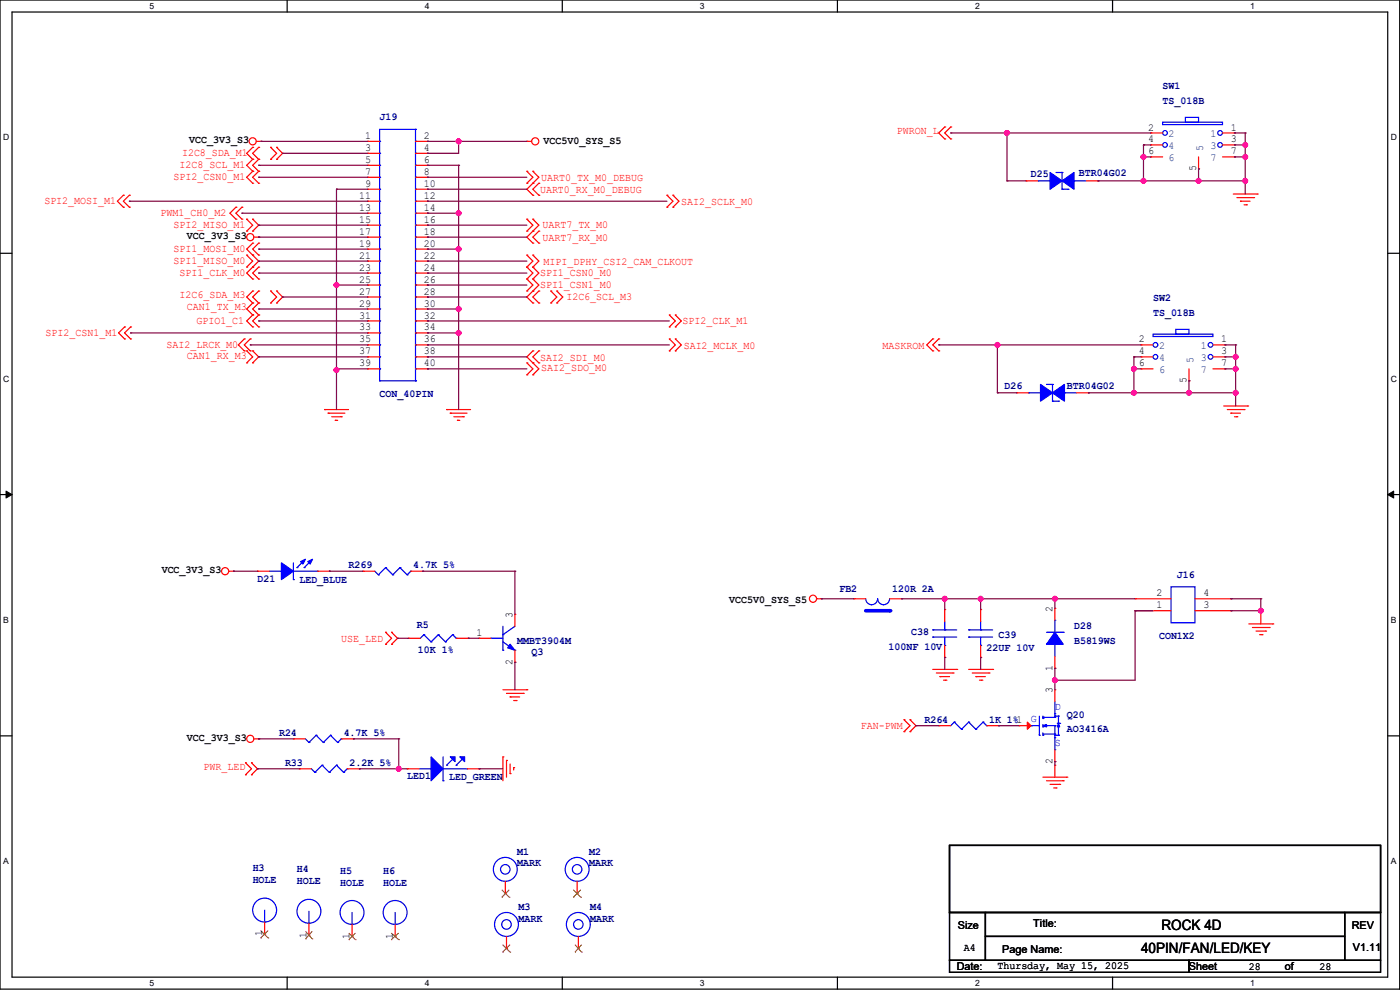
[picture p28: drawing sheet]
<svg xmlns="http://www.w3.org/2000/svg" width="594mm" height="420mm" viewBox="0 0 594 420" stroke-linecap="round" stroke-linejoin="round" font-family="sans-serif">
<defs><g id="words">
<g font-size="6.1">
<text x="492.8" y="394.7">ROCK 4D</text>
<text x="484.2" y="404.3">40PIN/FAN/LED/KEY</text>
</g>
<g font-size="4.6" fill="#000080">
<text x="493.3" y="37.9">SW1</text>
<text x="493.3" y="44">TS_018B</text>
<text x="161.1" y="51.1">J19</text>
<text x="437.4" y="75">D25</text>
<text x="457.7" y="74.5">BTR04G02</text>
<text x="489.2" y="127.8">SW2</text>
<text x="489.2" y="133.9">TS_018B</text>
<text x="426.2" y="164.9">D26</text>
<text x="452.6" y="164.9">BTR04G02</text>
<text x="161.1" y="168.5">CON_40PIN</text>
<text x="147.8" y="241.1">R269</text>
<text x="175.3" y="241.1">4.7K 5%</text>
<text x="499.4" y="245.2">J16</text>
<text x="109.2" y="246.7">D21</text>
<text x="127" y="247.2">LED_BLUE</text>
<text x="356.1" y="251.3">FB2</text>
<text x="378.5" y="251.3">120R 2A</text>
<text x="176.8" y="266.5">R5</text>
<text x="386.6" y="269.6">C38</text>
<text x="455.7" y="267">D28</text>
<text x="219.5" y="273.1">MMBT3904M</text>
<text x="377" y="275.7">100NF 10V</text>
<text x="423.7" y="270.6">C39</text>
<text x="455.7" y="273.1">B5819WS</text>
<text x="491.8" y="271.1">CON1X2</text>
<text x="177.3" y="277.2">10K 1%</text>
<text x="225.6" y="277.7">Q3</text>
<text x="418.6" y="276.2">22UF 10V</text>
<text x="452.6" y="304.6">Q20</text>
<text x="392.2" y="306.6">R264</text>
<text x="419.6" y="306.6">1K 1%1</text>
<text x="452.6" y="310.7">AO3416A</text>
<text x="118.4" y="312.2">R24</text>
<text x="145.8" y="312.2">4.7K 5%</text>
<text x="120.9" y="324.9">R33</text>
<text x="148.4" y="324.9">2.2K 5%</text>
<text x="172.7" y="330.5">LED1</text>
<text x="190.5" y="331">LED_GREEN</text>
<text x="219.5" y="362.5">M1</text>
<text x="250" y="362.5">M2</text>
<text x="107.2" y="369.6">H3</text>
<text x="126" y="370.1">H4</text>
<text x="144.3" y="370.6">H5</text>
<text x="162.6" y="370.6">H6</text>
<text x="219.5" y="367.6">MARK</text>
<text x="250" y="367.6">MARK</text>
<text x="107.2" y="374.7">HOLE</text>
<text x="126" y="375.2">HOLE</text>
<text x="144.3" y="375.7">HOLE</text>
<text x="162.6" y="375.7">HOLE</text>
<text x="220" y="385.9">M3</text>
<text x="250.5" y="385.9">M4</text>
<text x="220" y="391">MARK</text>
<text x="250.5" y="391">MARK</text>
</g>
<g font-size="4.6">
<text x="155" y="58.9">1</text>
<text x="179.9" y="58.9">2</text>
<text x="487.2" y="55.4">2</text>
<text x="522.2" y="55.4">1</text>
<text x="80.3" y="60.8">VCC_3V3_S3</text>
<text x="155" y="64">3</text>
<text x="179.9" y="64">4</text>
<text x="230.7" y="61.3">VCC5V0_SYS_S5</text>
<text x="487.2" y="60.5">4</text>
<text x="487.2" y="65.5">6</text>
<text x="522.2" y="60.5">3</text>
<text x="522.2" y="65.5">7</text>
<text x="155" y="69.1">5</text>
<text x="179.9" y="69.1">6</text>
<text x="155" y="74.2">7</text>
<text x="179.9" y="74.2">8</text>
<text x="507.5" y="72.7" transform="rotate(-90 507.5 72.7)">5</text>
<text x="155" y="79.2">9</text>
<text x="179.9" y="79.2">10</text>
<text x="152.4" y="84.3">11</text>
<text x="152.4" y="89.4">13</text>
<text x="179.9" y="84.3">12</text>
<text x="179.9" y="89.4">14</text>
<text x="152.4" y="94.5">15</text>
<text x="179.9" y="94.5">16</text>
<text x="79.3" y="101.4">VCC_3V3_S3</text>
<text x="152.4" y="99.6">17</text>
<text x="179.9" y="99.6">18</text>
<text x="152.4" y="104.6">19</text>
<text x="179.9" y="104.6">20</text>
<text x="152.4" y="109.7">21</text>
<text x="179.9" y="109.7">22</text>
<text x="152.4" y="114.8">23</text>
<text x="152.4" y="119.9">25</text>
<text x="179.9" y="114.8">24</text>
<text x="179.9" y="119.9">26</text>
<text x="152.4" y="125">27</text>
<text x="179.9" y="125">28</text>
<text x="152.4" y="130">29</text>
<text x="179.9" y="130">30</text>
<text x="152.4" y="135.1">31</text>
<text x="179.9" y="135.1">32</text>
<text x="152.4" y="140.2">33</text>
<text x="179.9" y="140.2">34</text>
<text x="152.4" y="145.3">35</text>
<text x="179.9" y="145.3">36</text>
<text x="483.1" y="145.3">2</text>
<text x="518.2" y="145.3">1</text>
<text x="152.4" y="150.4">37</text>
<text x="152.4" y="155.4">39</text>
<text x="179.9" y="150.4">38</text>
<text x="179.9" y="155.4">40</text>
<text x="483.1" y="150.4">4</text>
<text x="483.1" y="155.4">6</text>
<text x="518.2" y="150.4">3</text>
<text x="518.2" y="155.4">7</text>
<text x="503.4" y="162.6" transform="rotate(-90 503.4 162.6)">5</text>
<text x="68.6" y="243.1">VCC_3V3_S3</text>
<text x="309.4" y="255.8">VCC5V0_SYS_S5</text>
<text x="490.7" y="253">2</text>
<text x="510.6" y="253">4</text>
<text x="217.4" y="262.1" transform="rotate(-90 217.4 262.1)">3</text>
<text x="446.5" y="259.6" transform="rotate(-90 446.5 259.6)">2</text>
<text x="490.7" y="258.1">1</text>
<text x="510.6" y="258.1">3</text>
<text x="202.2" y="269.7">1</text>
<text x="217.4" y="282" transform="rotate(-90 217.4 282)">2</text>
<text x="446.5" y="284.5" transform="rotate(-90 446.5 284.5)">1</text>
<text x="446.5" y="294.2" transform="rotate(-90 446.5 294.2)">3</text>
<text x="79.3" y="314.3">VCC_3V3_S3</text>
<text x="446.5" y="324.1" transform="rotate(-90 446.5 324.1)">2</text>
<text x="406.4" y="394.3">Size</text>
<text x="438.4" y="393.3">Title:</text>
<text x="573.5" y="394.3">REV</text>
<text x="111.3" y="397.3" transform="rotate(-90 111.3 397.3)">1</text>
<text x="130" y="397.8" transform="rotate(-90 130 397.8)">1</text>
<text x="148.3" y="398.3" transform="rotate(-90 148.3 398.3)">1</text>
<text x="166.6" y="398.3" transform="rotate(-90 166.6 398.3)">1</text>
<text x="409" y="403.5">A4</text>
<text x="425.2" y="404.4">Page Name:</text>
<text x="574.1" y="403.4">V1.11</text>
<text x="405.9" y="411.5">Date:</text>
<text x="423.2" y="411.1">Thursday, May 15, 2025</text>
<text x="504.5" y="411.5">Sheet</text>
<text x="529.9" y="411.6">28</text>
<text x="545.1" y="411.5">of</text>
<text x="559.8" y="411.6">28</text>
</g>
<g font-size="4.6" fill="#f00">
<text x="380.5" y="57">PWRON_L</text>
<text x="76.2" y="71.2">I2C8_SCL_M1</text>
<text x="77.2" y="66.1">I2C8_SDA_M1</text>
<text x="73.7" y="76.3">SPI2_CSN0_M1</text>
<text x="229.6" y="76.8">UART0_TX_M0_DEBUG</text>
<text x="229.1" y="81.9">UART0_RX_M0_DEBUG</text>
<text x="18.8" y="86.5">SPI2_MOSI_M1</text>
<text x="289.1" y="87">SAI2_SCLK_M0</text>
<text x="68.1" y="91.5">PWM1_CH0_M2</text>
<text x="73.7" y="96.6">SPI2_MISO_M1</text>
<text x="230.1" y="96.6">UART7_TX_M0</text>
<text x="73.7" y="106.8">SPI1_MOSI_M0</text>
<text x="230.1" y="102.2">UART7_RX_M0</text>
<text x="73.7" y="111.9">SPI1_MISO_M0</text>
<text x="230.7" y="112.4">MIPI_DPHY_CSI2_CAM_CLKOUT</text>
<text x="76.2" y="116.9">SPI1_CLK_M0</text>
<text x="229.1" y="116.9">SPI1_CSN0_M0</text>
<text x="229.1" y="122">SPI1_CSN1_M0</text>
<text x="76.2" y="126.6">I2C6_SDA_M3</text>
<text x="79.3" y="131.7">CAN1_TX_M3</text>
<text x="240.3" y="127.1">I2C6_SCL_M3</text>
<text x="83.3" y="137.3">GPIO1_C1</text>
<text x="289.6" y="137.3">SPI2_CLK_M1</text>
<text x="19.3" y="142.3">SPI2_CSN1_M1</text>
<text x="70.6" y="147.4">SAI2_LRCK_M0</text>
<text x="290.1" y="147.9">SAI2_MCLK_M0</text>
<text x="374.4" y="147.9">MASKROM</text>
<text x="79.3" y="152.5">CAN1_RX_M3</text>
<text x="229.1" y="153">SAI2_SDI_M0</text>
<text x="229.6" y="157.6">SAI2_SDO_M0</text>
<text x="144.8" y="272.4">USE_LED</text>
<text x="365.3" y="309.5">FAN-PWM</text>
<text x="86.4" y="326.7">PWR_LED</text>
</g>
<g font-size="4.6" fill="#004080">
<text x="495.8" y="58.2">2</text>
<text x="513.6" y="58.2">1</text>
<text x="495.8" y="63.3">4</text>
<text x="510.5" y="64" transform="rotate(-90 510.5 64)">5</text>
<text x="513.6" y="63.3">3</text>
<text x="495.8" y="68.4">6</text>
<text x="513.6" y="68.4">7</text>
<text x="491.8" y="148.1">2</text>
<text x="509.5" y="148.1">1</text>
<text x="491.8" y="153.2">4</text>
<text x="506.4" y="153.9" transform="rotate(-90 506.4 153.9)">5</text>
<text x="509.5" y="153.2">3</text>
<text x="491.8" y="158.3">6</text>
<text x="509.5" y="158.3">7</text>
</g>
<g font-size="4.6" fill="#00f">
<text x="447.6" y="301.4">D</text>
<text x="437.4" y="306.4">G</text>
<text x="447.6" y="316.6">S</text>
</g>
<g font-size="3.6">
<text x="63.5" y="3.8">5</text>
<text x="180.2" y="3.8">4</text>
<text x="296.9" y="3.8">3</text>
<text x="413.7" y="3.8">2</text>
<text x="530.4" y="3.8">1</text>
<text x="1.3" y="59.5">D</text>
<text x="590.1" y="59.5">D</text>
<text x="1.3" y="161.9">C</text>
<text x="590.1" y="161.9">C</text>
<text x="1.3" y="264.3">B</text>
<text x="590.1" y="264.3">B</text>
<text x="1.3" y="366.6">A</text>
<text x="590.1" y="366.6">A</text>
<text x="63.5" y="418.3">5</text>
<text x="180.2" y="418.3">4</text>
<text x="296.9" y="418.3">3</text>
<text x="413.7" y="418.3">2</text>
<text x="530.4" y="418.3">1</text>
</g>
</g></defs>
<path d="M0 0h593.9v419.6h-593.9zM5.1 5.1h583.7v409.4h-583.7z" fill="none" stroke="#000" stroke-width=".51"/>
<g fill="#fff">
<path d="M63.5 .5h2v4.1h-2z"/>
<path d="M63.5 415.1h2v4h-2z"/>
</g>
<path d="M121.8 0v5.1M121.8 414.5v5.1" fill="none" stroke="#000" stroke-width=".51"/>
<g fill="#fff">
<path d="M180.2 .5h2v4.1h-2z"/>
<path d="M180.2 415.1h2v4h-2z"/>
</g>
<path d="M238.6 0v5.1M238.6 414.5v5.1" fill="none" stroke="#000" stroke-width=".51"/>
<g fill="#fff">
<path d="M296.9 .5h2.1v4.1h-2.1z"/>
<path d="M296.9 415.1h2.1v4h-2.1z"/>
</g>
<path d="M355.3 0v5.1M355.3 414.5v5.1" fill="none" stroke="#000" stroke-width=".51"/>
<g fill="#fff">
<path d="M413.7 .5h2v4.1h-2z"/>
<path d="M413.7 415.1h2v4h-2z"/>
</g>
<path d="M472 0v5.1M472 414.5v5.1" fill="none" stroke="#000" stroke-width=".51"/>
<g fill="#fff">
<path d="M530.4 .5h2v4.1h-2z"/>
<path d="M530.4 415.1h2v4h-2z"/>
<path d="M1.3 56.3h2.6v4h-2.6z"/>
<path d="M590.1 56.3h2.6v4h-2.6z"/>
<path d="M1.3 158.6h2.6v4.1h-2.6z"/>
<path d="M590.1 158.6h2.6v4.1h-2.6z"/>
</g>
<path d="M0 107.5h5.1M588.8 107.5h5.1" fill="none" stroke="#000" stroke-width=".51"/>
<g fill="#fff">
<path d="M1.3 261h2.4v4.1h-2.4z"/>
<path d="M590.1 261h2.4v4.1h-2.4z"/>
</g>
<path d="M0 209.8h5.1M588.8 209.8h5.1" fill="none" stroke="#000" stroke-width=".51"/>
<path d="M2.6 208.3l2.5 1.5-2.5 1.5zM588.8 209.8l2.5-1.5v3z" fill="#000" stroke="#000" stroke-width=".42"/>
<g fill="#fff">
<path d="M1.3 363.4h2.4v4h-2.4z"/>
<path d="M590.1 363.4h2.4v4h-2.4z"/>
</g>
<path d="M0 312.2h5.1M588.8 312.2h5.1" fill="none" stroke="#000" stroke-width=".51"/>
<path d="M523.3 82.3h10.1" fill="none" stroke="#f00" stroke-width=".51"/>
<circle cx="533.4" cy="82.3" r=".25" fill="#f00"/>
<path d="M524.8 83.8h7.1" fill="none" stroke="#f00" stroke-width=".51"/>
<circle cx="531.9" cy="83.8" r=".25" fill="#f00"/>
<path d="M526.3 85.4h4.1" fill="none" stroke="#f00" stroke-width=".51"/>
<circle cx="526.3" cy="85.4" r=".25" fill="#f00"/>
<path d="M527.8 86.9h1" fill="none" stroke="#f00" stroke-width=".51"/>
<circle cx="528.8" cy="86.9" r=".25" fill="#f00"/>
<path d="M519.2 172.2h10.2" fill="none" stroke="#f00" stroke-width=".51"/>
<circle cx="529.4" cy="172.2" r=".25" fill="#f00"/>
<path d="M520.7 173.8h7.1" fill="none" stroke="#f00" stroke-width=".51"/>
<circle cx="527.8" cy="173.8" r=".25" fill="#f00"/>
<path d="M522.2 175.3h4.1" fill="none" stroke="#f00" stroke-width=".51"/>
<circle cx="522.2" cy="175.3" r=".25" fill="#f00"/>
<path d="M523.8 176.8h1" fill="none" stroke="#f00" stroke-width=".51"/>
<circle cx="524.8" cy="176.8" r=".25" fill="#f00"/>
<path d="M107.7 313.5h2" fill="none" stroke="#f00" stroke-width=".51"/>
<circle cx="109.7" cy="313.5" r=".25" fill="#f00"/>
<g fill="none" stroke="#f00" stroke-width=".51">
<path d="M213.4 321.1v10.1"/>
<circle cx="106.2" cy="313.4" r="1.51"/>
</g>
<circle cx="213.4" cy="321.1" r=".25" fill="#f00"/>
<path d="M214.9 322.6v7.1" fill="none" stroke="#f00" stroke-width=".51"/>
<circle cx="214.9" cy="322.6" r=".25" fill="#f00"/>
<path d="M216.4 324.1v4.1" fill="none" stroke="#f00" stroke-width=".51"/>
<circle cx="216.4" cy="328.2" r=".25" fill="#f00"/>
<path d="M218 325.6v1.1" fill="none" stroke="#f00" stroke-width=".51"/>
<circle cx="218" cy="325.6" r=".25" fill="#f00"/>
<path d="M97 242.3h2.1" fill="none" stroke="#f00" stroke-width=".51"/>
<circle cx="99.1" cy="242.3" r=".25" fill="#f00"/>
<g fill="none" stroke="#f00" stroke-width=".51">
<path d="M411 284h10.2"/>
<circle cx="95.5" cy="242.3" r="1.51"/>
</g>
<circle cx="421.2" cy="284" r=".25" fill="#f00"/>
<path d="M412.5 285.5h7.1" fill="none" stroke="#f00" stroke-width=".51"/>
<circle cx="419.6" cy="285.5" r=".25" fill="#f00"/>
<path d="M414 287h4.1" fill="none" stroke="#f00" stroke-width=".51"/>
<circle cx="414" cy="287" r=".25" fill="#f00"/>
<path d="M415.6 288.6h1" fill="none" stroke="#f00" stroke-width=".51"/>
<circle cx="416.6" cy="288.6" r=".25" fill="#f00"/>
<path d="M395.8 284h10.1" fill="none" stroke="#f00" stroke-width=".51"/>
<circle cx="405.9" cy="284" r=".25" fill="#f00"/>
<path d="M397.3 285.5h7.1" fill="none" stroke="#f00" stroke-width=".51"/>
<circle cx="404.4" cy="285.5" r=".25" fill="#f00"/>
<path d="M398.8 287h4.1" fill="none" stroke="#f00" stroke-width=".51"/>
<circle cx="398.8" cy="287" r=".25" fill="#f00"/>
<path d="M400.3 288.6h1" fill="none" stroke="#f00" stroke-width=".51"/>
<circle cx="401.3" cy="288.6" r=".25" fill="#f00"/>
<path d="M534.9 259.6v5.1" fill="none" stroke="#f00" stroke-width=".51"/>
<circle cx="534.9" cy="259.6" r=".25" fill="#f00"/>
<path d="M529.9 264.7h10.1" fill="none" stroke="#f00" stroke-width=".51"/>
<circle cx="540" cy="264.7" r=".25" fill="#f00"/>
<path d="M531.4 266.2h7.1" fill="none" stroke="#f00" stroke-width=".51"/>
<circle cx="538.5" cy="266.2" r=".25" fill="#f00"/>
<path d="M532.9 267.7h4.1" fill="none" stroke="#f00" stroke-width=".51"/>
<circle cx="537" cy="267.7" r=".25" fill="#f00"/>
<path d="M534.4 269.3h1.1" fill="none" stroke="#f00" stroke-width=".51"/>
<circle cx="535.5" cy="269.3" r=".25" fill="#f00"/>
<path d="M346.5 254h2" fill="none" stroke="#f00" stroke-width=".51"/>
<circle cx="348.5" cy="254" r=".25" fill="#f00"/>
<g fill="none" stroke="#f00" stroke-width=".51">
<path d="M447.6 324.6v5.1"/>
<circle cx="344.9" cy="254" r="1.51"/>
</g>
<circle cx="447.6" cy="324.6" r=".25" fill="#f00"/>
<path d="M442.5 329.7h10.1" fill="none" stroke="#f00" stroke-width=".51"/>
<circle cx="452.6" cy="329.7" r=".25" fill="#f00"/>
<path d="M444 331.2h7.1" fill="none" stroke="#f00" stroke-width=".51"/>
<circle cx="451.1" cy="331.2" r=".25" fill="#f00"/>
<path d="M445.5 332.8h4.1" fill="none" stroke="#f00" stroke-width=".51"/>
<circle cx="449.6" cy="332.8" r=".25" fill="#f00"/>
<path d="M447.1 334.3h1" fill="none" stroke="#f00" stroke-width=".51"/>
<circle cx="448.1" cy="334.3" r=".25" fill="#f00"/>
<path d="M108.7 60h2.1" fill="none" stroke="#f00" stroke-width=".51"/>
<circle cx="110.8" cy="60" r=".25" fill="#f00"/>
<g fill="none" stroke="#f00" stroke-width=".51">
<path d="M223.5 60h2.1"/>
<circle cx="107.2" cy="60" r="1.51"/>
</g>
<circle cx="223.5" cy="60" r=".25" fill="#f00"/>
<g fill="none" stroke="#f00" stroke-width=".51">
<path d="M107.7 100.6h2"/>
<circle cx="227.1" cy="60" r="1.51"/>
</g>
<circle cx="109.7" cy="100.6" r=".25" fill="#f00"/>
<g fill="none" stroke="#f00" stroke-width=".51">
<path d="M189.5 173.8h10.2"/>
<circle cx="106.2" cy="100.6" r="1.51"/>
</g>
<circle cx="189.5" cy="173.8" r=".25" fill="#f00"/>
<path d="M191 175.3h7.1" fill="none" stroke="#f00" stroke-width=".51"/>
<circle cx="191" cy="175.3" r=".25" fill="#f00"/>
<path d="M192.6 176.8h4" fill="none" stroke="#f00" stroke-width=".51"/>
<circle cx="196.6" cy="176.8" r=".25" fill="#f00"/>
<path d="M194.1 178.3h1" fill="none" stroke="#f00" stroke-width=".51"/>
<circle cx="194.1" cy="178.3" r=".25" fill="#f00"/>
<path d="M137.7 173.8h10.1" fill="none" stroke="#f00" stroke-width=".51"/>
<circle cx="137.7" cy="173.8" r=".25" fill="#f00"/>
<path d="M139.2 175.3h7.1" fill="none" stroke="#f00" stroke-width=".51"/>
<circle cx="139.2" cy="175.3" r=".25" fill="#f00"/>
<path d="M140.7 176.8h4.1" fill="none" stroke="#f00" stroke-width=".51"/>
<circle cx="144.8" cy="176.8" r=".25" fill="#f00"/>
<path d="M142.3 178.3h1" fill="none" stroke="#f00" stroke-width=".51"/>
<circle cx="142.3" cy="178.3" r=".25" fill="#f00"/>
<path d="M213.4 292.6h10.1" fill="none" stroke="#f00" stroke-width=".51"/>
<circle cx="223.5" cy="292.6" r=".25" fill="#f00"/>
<path d="M214.9 294.2h7.1" fill="none" stroke="#f00" stroke-width=".51"/>
<circle cx="222" cy="294.2" r=".25" fill="#f00"/>
<path d="M216.4 295.7h4.1" fill="none" stroke="#f00" stroke-width=".51"/>
<circle cx="216.4" cy="295.7" r=".25" fill="#f00"/>
<path d="M218 297.2h1" fill="none" stroke="#f00" stroke-width=".51"/>
<circle cx="219" cy="297.2" r=".25" fill="#f00"/>
<path d="M398.3 56.4l2.5 2.5" fill="none" stroke="#f00" stroke-width=".51"/>
<circle cx="400.8" cy="58.9" r=".25" fill="#f00"/>
<path d="M400.8 53.9l-2.5 2.5" fill="none" stroke="#f00" stroke-width=".51"/>
<circle cx="400.8" cy="53.9" r=".25" fill="#f00"/>
<path d="M400.8 56.4l2.6 2.5" fill="none" stroke="#f00" stroke-width=".51"/>
<circle cx="403.4" cy="58.9" r=".25" fill="#f00"/>
<path d="M403.4 53.9l-2.6 2.5" fill="none" stroke="#f00" stroke-width=".51"/>
<circle cx="403.4" cy="53.9" r=".25" fill="#f00"/>
<path d="M393.2 146.3l2.6 2.6" fill="none" stroke="#f00" stroke-width=".51"/>
<circle cx="395.8" cy="148.9" r=".25" fill="#f00"/>
<path d="M395.8 143.8l-2.6 2.5" fill="none" stroke="#f00" stroke-width=".51"/>
<circle cx="395.8" cy="143.8" r=".25" fill="#f00"/>
<path d="M395.8 146.3l2.5 2.6" fill="none" stroke="#f00" stroke-width=".51"/>
<circle cx="398.3" cy="148.9" r=".25" fill="#f00"/>
<path d="M398.3 143.8l-2.5 2.5" fill="none" stroke="#f00" stroke-width=".51"/>
<circle cx="398.3" cy="143.8" r=".25" fill="#f00"/>
<path d="M106.7 323.6l2.5 2.6" fill="none" stroke="#f00" stroke-width=".51"/>
<circle cx="106.7" cy="323.6" r=".25" fill="#f00"/>
<path d="M109.2 326.2l-2.5 2.5" fill="none" stroke="#f00" stroke-width=".51"/>
<circle cx="106.7" cy="328.7" r=".25" fill="#f00"/>
<path d="M106.7 326.2l-2.5 2.5" fill="none" stroke="#f00" stroke-width=".51"/>
<circle cx="104.2" cy="328.7" r=".25" fill="#f00"/>
<path d="M104.2 323.6l2.5 2.6" fill="none" stroke="#f00" stroke-width=".51"/>
<circle cx="104.2" cy="323.6" r=".25" fill="#f00"/>
<path d="M386.1 305.3l2.5 2.6" fill="none" stroke="#f00" stroke-width=".51"/>
<circle cx="386.1" cy="305.3" r=".25" fill="#f00"/>
<path d="M388.6 307.9l-2.5 2.5" fill="none" stroke="#f00" stroke-width=".51"/>
<circle cx="386.1" cy="310.4" r=".25" fill="#f00"/>
<path d="M386.1 307.9l-2.5 2.5" fill="none" stroke="#f00" stroke-width=".51"/>
<circle cx="383.6" cy="310.4" r=".25" fill="#f00"/>
<path d="M383.6 305.3l2.5 2.6" fill="none" stroke="#f00" stroke-width=".51"/>
<circle cx="383.6" cy="305.3" r=".25" fill="#f00"/>
<path d="M119.9 65l-2.5 2.6" fill="none" stroke="#f00" stroke-width=".51"/>
<circle cx="117.4" cy="67.6" r=".25" fill="#f00"/>
<path d="M117.4 62.5l2.5 2.5" fill="none" stroke="#f00" stroke-width=".51"/>
<circle cx="117.4" cy="62.5" r=".25" fill="#f00"/>
<path d="M114.8 62.5l2.6 2.5" fill="none" stroke="#f00" stroke-width=".51"/>
<circle cx="114.8" cy="62.5" r=".25" fill="#f00"/>
<path d="M117.4 65l-2.6 2.6" fill="none" stroke="#f00" stroke-width=".51"/>
<circle cx="114.8" cy="67.6" r=".25" fill="#f00"/>
<path d="M107.2 62.5l-2.5 2.5" fill="none" stroke="#f00" stroke-width=".51"/>
<circle cx="107.2" cy="62.5" r=".25" fill="#f00"/>
<path d="M104.7 65l2.5 2.6" fill="none" stroke="#f00" stroke-width=".51"/>
<circle cx="107.2" cy="67.6" r=".25" fill="#f00"/>
<path d="M109.7 62.5l-2.5 2.5" fill="none" stroke="#f00" stroke-width=".51"/>
<circle cx="109.7" cy="62.5" r=".25" fill="#f00"/>
<path d="M107.2 65l2.5 2.6" fill="none" stroke="#f00" stroke-width=".51"/>
<circle cx="109.7" cy="67.6" r=".25" fill="#f00"/>
<path d="M104.7 70.1l2.5 2.6" fill="none" stroke="#f00" stroke-width=".51"/>
<circle cx="107.2" cy="72.7" r=".25" fill="#f00"/>
<path d="M107.2 67.6l-2.5 2.5" fill="none" stroke="#f00" stroke-width=".51"/>
<circle cx="107.2" cy="67.6" r=".25" fill="#f00"/>
<path d="M107.2 70.1l2.5 2.6" fill="none" stroke="#f00" stroke-width=".51"/>
<circle cx="109.7" cy="72.7" r=".25" fill="#f00"/>
<path d="M109.7 67.6l-2.5 2.5" fill="none" stroke="#f00" stroke-width=".51"/>
<circle cx="109.7" cy="67.6" r=".25" fill="#f00"/>
<path d="M104.7 75.2l2.5 2.5" fill="none" stroke="#f00" stroke-width=".51"/>
<circle cx="107.2" cy="77.7" r=".25" fill="#f00"/>
<path d="M107.2 72.7l-2.5 2.5" fill="none" stroke="#f00" stroke-width=".51"/>
<circle cx="107.2" cy="72.7" r=".25" fill="#f00"/>
<path d="M107.2 75.2l2.5 2.5" fill="none" stroke="#f00" stroke-width=".51"/>
<circle cx="109.7" cy="77.7" r=".25" fill="#f00"/>
<path d="M109.7 72.7l-2.5 2.5" fill="none" stroke="#f00" stroke-width=".51"/>
<circle cx="109.7" cy="72.7" r=".25" fill="#f00"/>
<path d="M104.7 105.7l2.5 2.5" fill="none" stroke="#f00" stroke-width=".51"/>
<circle cx="107.2" cy="108.2" r=".25" fill="#f00"/>
<path d="M107.2 103.1l-2.5 2.6" fill="none" stroke="#f00" stroke-width=".51"/>
<circle cx="107.2" cy="103.1" r=".25" fill="#f00"/>
<path d="M107.2 105.7l2.5 2.5" fill="none" stroke="#f00" stroke-width=".51"/>
<circle cx="109.7" cy="108.2" r=".25" fill="#f00"/>
<path d="M109.7 103.1l-2.5 2.6" fill="none" stroke="#f00" stroke-width=".51"/>
<circle cx="109.7" cy="103.1" r=".25" fill="#f00"/>
<path d="M104.7 115.8l2.5 2.6" fill="none" stroke="#f00" stroke-width=".51"/>
<circle cx="107.2" cy="118.4" r=".25" fill="#f00"/>
<path d="M107.2 113.3l-2.5 2.5" fill="none" stroke="#f00" stroke-width=".51"/>
<circle cx="107.2" cy="113.3" r=".25" fill="#f00"/>
<path d="M107.2 115.8l2.5 2.6" fill="none" stroke="#f00" stroke-width=".51"/>
<circle cx="109.7" cy="118.4" r=".25" fill="#f00"/>
<path d="M109.7 113.3l-2.5 2.5" fill="none" stroke="#f00" stroke-width=".51"/>
<circle cx="109.7" cy="113.3" r=".25" fill="#f00"/>
<path d="M117.4 123.5l2.5 2.5" fill="none" stroke="#f00" stroke-width=".51"/>
<circle cx="117.4" cy="123.5" r=".25" fill="#f00"/>
<path d="M119.9 126l-2.5 2.5" fill="none" stroke="#f00" stroke-width=".51"/>
<circle cx="117.4" cy="128.5" r=".25" fill="#f00"/>
<path d="M117.4 126l-2.6 2.5" fill="none" stroke="#f00" stroke-width=".51"/>
<circle cx="114.8" cy="128.5" r=".25" fill="#f00"/>
<path d="M114.8 123.5l2.6 2.5" fill="none" stroke="#f00" stroke-width=".51"/>
<circle cx="114.8" cy="123.5" r=".25" fill="#f00"/>
<path d="M104.7 126l2.5 2.5" fill="none" stroke="#f00" stroke-width=".51"/>
<circle cx="107.2" cy="128.5" r=".25" fill="#f00"/>
<path d="M107.2 123.5l-2.5 2.5" fill="none" stroke="#f00" stroke-width=".51"/>
<circle cx="107.2" cy="123.5" r=".25" fill="#f00"/>
<path d="M107.2 126l2.5 2.5" fill="none" stroke="#f00" stroke-width=".51"/>
<circle cx="109.7" cy="128.5" r=".25" fill="#f00"/>
<path d="M109.7 123.5l-2.5 2.5" fill="none" stroke="#f00" stroke-width=".51"/>
<circle cx="109.7" cy="123.5" r=".25" fill="#f00"/>
<path d="M104.7 131.1l2.5 2.5" fill="none" stroke="#f00" stroke-width=".51"/>
<circle cx="107.2" cy="133.6" r=".25" fill="#f00"/>
<path d="M107.2 128.5l-2.5 2.6" fill="none" stroke="#f00" stroke-width=".51"/>
<circle cx="107.2" cy="128.5" r=".25" fill="#f00"/>
<path d="M107.2 131.1l2.5 2.5" fill="none" stroke="#f00" stroke-width=".51"/>
<circle cx="109.7" cy="133.6" r=".25" fill="#f00"/>
<path d="M109.7 128.5l-2.5 2.6" fill="none" stroke="#f00" stroke-width=".51"/>
<circle cx="109.7" cy="128.5" r=".25" fill="#f00"/>
<path d="M104.7 136.2l2.5 2.5" fill="none" stroke="#f00" stroke-width=".51"/>
<circle cx="107.2" cy="138.7" r=".25" fill="#f00"/>
<path d="M107.2 133.6l-2.5 2.6" fill="none" stroke="#f00" stroke-width=".51"/>
<circle cx="107.2" cy="133.6" r=".25" fill="#f00"/>
<path d="M107.2 136.2l2.5 2.5" fill="none" stroke="#f00" stroke-width=".51"/>
<circle cx="109.7" cy="138.7" r=".25" fill="#f00"/>
<path d="M109.7 133.6l-2.5 2.6" fill="none" stroke="#f00" stroke-width=".51"/>
<circle cx="109.7" cy="133.6" r=".25" fill="#f00"/>
<path d="M228.6 75.2l-2.5 2.5" fill="none" stroke="#f00" stroke-width=".51"/>
<circle cx="226.1" cy="77.7" r=".25" fill="#f00"/>
<path d="M226.1 72.7l2.5 2.5" fill="none" stroke="#f00" stroke-width=".51"/>
<circle cx="226.1" cy="72.7" r=".25" fill="#f00"/>
<path d="M226.1 75.2l-2.6 2.5" fill="none" stroke="#f00" stroke-width=".51"/>
<circle cx="223.5" cy="77.7" r=".25" fill="#f00"/>
<path d="M223.5 72.7l2.6 2.5" fill="none" stroke="#f00" stroke-width=".51"/>
<circle cx="223.5" cy="72.7" r=".25" fill="#f00"/>
<path d="M226.1 77.7l-2.6 2.6" fill="none" stroke="#f00" stroke-width=".51"/>
<circle cx="226.1" cy="77.7" r=".25" fill="#f00"/>
<path d="M223.5 80.3l2.6 2.5" fill="none" stroke="#f00" stroke-width=".51"/>
<circle cx="226.1" cy="82.8" r=".25" fill="#f00"/>
<path d="M226.1 80.3l2.5 2.5" fill="none" stroke="#f00" stroke-width=".51"/>
<circle cx="228.6" cy="82.8" r=".25" fill="#f00"/>
<path d="M228.6 77.7l-2.5 2.6" fill="none" stroke="#f00" stroke-width=".51"/>
<circle cx="228.6" cy="77.7" r=".25" fill="#f00"/>
<path d="M228.6 95.5l-2.5 2.6" fill="none" stroke="#f00" stroke-width=".51"/>
<circle cx="226.1" cy="98.1" r=".25" fill="#f00"/>
<path d="M226.1 93l2.5 2.5" fill="none" stroke="#f00" stroke-width=".51"/>
<circle cx="226.1" cy="93" r=".25" fill="#f00"/>
<path d="M226.1 95.5l-2.6 2.6" fill="none" stroke="#f00" stroke-width=".51"/>
<circle cx="223.5" cy="98.1" r=".25" fill="#f00"/>
<path d="M223.5 93l2.6 2.5" fill="none" stroke="#f00" stroke-width=".51"/>
<circle cx="223.5" cy="93" r=".25" fill="#f00"/>
<path d="M228.6 110.8l-2.5 2.5" fill="none" stroke="#f00" stroke-width=".51"/>
<circle cx="226.1" cy="113.3" r=".25" fill="#f00"/>
<path d="M226.1 108.2l2.5 2.6" fill="none" stroke="#f00" stroke-width=".51"/>
<circle cx="226.1" cy="108.2" r=".25" fill="#f00"/>
<path d="M226.1 110.8l-2.6 2.5" fill="none" stroke="#f00" stroke-width=".51"/>
<circle cx="223.5" cy="113.3" r=".25" fill="#f00"/>
<path d="M223.5 108.2l2.6 2.6" fill="none" stroke="#f00" stroke-width=".51"/>
<circle cx="223.5" cy="108.2" r=".25" fill="#f00"/>
<path d="M228.6 115.8l-2.5 2.6" fill="none" stroke="#f00" stroke-width=".51"/>
<circle cx="226.1" cy="118.4" r=".25" fill="#f00"/>
<path d="M226.1 113.3l2.5 2.5" fill="none" stroke="#f00" stroke-width=".51"/>
<circle cx="226.1" cy="113.3" r=".25" fill="#f00"/>
<path d="M226.1 115.8l-2.6 2.6" fill="none" stroke="#f00" stroke-width=".51"/>
<circle cx="223.5" cy="118.4" r=".25" fill="#f00"/>
<path d="M223.5 113.3l2.6 2.5" fill="none" stroke="#f00" stroke-width=".51"/>
<circle cx="223.5" cy="113.3" r=".25" fill="#f00"/>
<path d="M228.6 120.9l-2.5 2.6" fill="none" stroke="#f00" stroke-width=".51"/>
<circle cx="226.1" cy="123.5" r=".25" fill="#f00"/>
<path d="M226.1 118.4l2.5 2.5" fill="none" stroke="#f00" stroke-width=".51"/>
<circle cx="226.1" cy="118.4" r=".25" fill="#f00"/>
<path d="M226.1 120.9l-2.6 2.6" fill="none" stroke="#f00" stroke-width=".51"/>
<circle cx="223.5" cy="123.5" r=".25" fill="#f00"/>
<path d="M223.5 118.4l2.6 2.5" fill="none" stroke="#f00" stroke-width=".51"/>
<circle cx="223.5" cy="118.4" r=".25" fill="#f00"/>
<path d="M226.1 123.5l-2.6 2.5" fill="none" stroke="#f00" stroke-width=".51"/>
<circle cx="226.1" cy="123.5" r=".25" fill="#f00"/>
<path d="M223.5 126l2.6 2.5" fill="none" stroke="#f00" stroke-width=".51"/>
<circle cx="226.1" cy="128.5" r=".25" fill="#f00"/>
<path d="M226.1 126l2.5 2.5" fill="none" stroke="#f00" stroke-width=".51"/>
<circle cx="228.6" cy="128.5" r=".25" fill="#f00"/>
<path d="M228.6 123.5l-2.5 2.5" fill="none" stroke="#f00" stroke-width=".51"/>
<circle cx="228.6" cy="123.5" r=".25" fill="#f00"/>
<path d="M238.8 126l-2.6 2.5" fill="none" stroke="#f00" stroke-width=".51"/>
<circle cx="236.2" cy="128.5" r=".25" fill="#f00"/>
<path d="M236.2 123.5l2.6 2.5" fill="none" stroke="#f00" stroke-width=".51"/>
<circle cx="236.2" cy="123.5" r=".25" fill="#f00"/>
<path d="M236.2 126l-2.5 2.5" fill="none" stroke="#f00" stroke-width=".51"/>
<circle cx="233.7" cy="128.5" r=".25" fill="#f00"/>
<path d="M233.7 123.5l2.5 2.5" fill="none" stroke="#f00" stroke-width=".51"/>
<circle cx="233.7" cy="123.5" r=".25" fill="#f00"/>
<path d="M228.6 156.5l-2.5 2.5" fill="none" stroke="#f00" stroke-width=".51"/>
<circle cx="226.1" cy="159" r=".25" fill="#f00"/>
<path d="M226.1 153.9l2.5 2.6" fill="none" stroke="#f00" stroke-width=".51"/>
<circle cx="226.1" cy="153.9" r=".25" fill="#f00"/>
<path d="M226.1 156.5l-2.6 2.5" fill="none" stroke="#f00" stroke-width=".51"/>
<circle cx="223.5" cy="159" r=".25" fill="#f00"/>
<path d="M223.5 153.9l2.6 2.6" fill="none" stroke="#f00" stroke-width=".51"/>
<circle cx="223.5" cy="153.9" r=".25" fill="#f00"/>
<path d="M107.2 93l2.5 2.5" fill="none" stroke="#f00" stroke-width=".51"/>
<circle cx="107.2" cy="93" r=".25" fill="#f00"/>
<path d="M109.7 95.5l-2.5 2.6" fill="none" stroke="#f00" stroke-width=".51"/>
<circle cx="107.2" cy="98.1" r=".25" fill="#f00"/>
<path d="M107.2 95.5l-2.5 2.6" fill="none" stroke="#f00" stroke-width=".51"/>
<circle cx="104.7" cy="98.1" r=".25" fill="#f00"/>
<path d="M104.7 93l2.5 2.5" fill="none" stroke="#f00" stroke-width=".51"/>
<circle cx="104.7" cy="93" r=".25" fill="#f00"/>
<path d="M107.2 108.2l2.5 2.6" fill="none" stroke="#f00" stroke-width=".51"/>
<circle cx="107.2" cy="108.2" r=".25" fill="#f00"/>
<path d="M109.7 110.8l-2.5 2.5" fill="none" stroke="#f00" stroke-width=".51"/>
<circle cx="107.2" cy="113.3" r=".25" fill="#f00"/>
<path d="M107.2 110.8l-2.5 2.5" fill="none" stroke="#f00" stroke-width=".51"/>
<circle cx="104.7" cy="113.3" r=".25" fill="#f00"/>
<path d="M104.7 108.2l2.5 2.6" fill="none" stroke="#f00" stroke-width=".51"/>
<circle cx="104.7" cy="108.2" r=".25" fill="#f00"/>
<path d="M107.2 148.9l2.5 2.5" fill="none" stroke="#f00" stroke-width=".51"/>
<circle cx="107.2" cy="148.9" r=".25" fill="#f00"/>
<path d="M109.7 151.4l-2.5 2.5" fill="none" stroke="#f00" stroke-width=".51"/>
<circle cx="107.2" cy="153.9" r=".25" fill="#f00"/>
<path d="M107.2 151.4l-2.5 2.5" fill="none" stroke="#f00" stroke-width=".51"/>
<circle cx="104.7" cy="153.9" r=".25" fill="#f00"/>
<path d="M104.7 148.9l2.5 2.5" fill="none" stroke="#f00" stroke-width=".51"/>
<circle cx="104.7" cy="148.9" r=".25" fill="#f00"/>
<path d="M226.1 148.9l-2.6 2.5" fill="none" stroke="#f00" stroke-width=".51"/>
<circle cx="226.1" cy="148.9" r=".25" fill="#f00"/>
<path d="M223.5 151.4l2.6 2.5" fill="none" stroke="#f00" stroke-width=".51"/>
<circle cx="226.1" cy="153.9" r=".25" fill="#f00"/>
<path d="M226.1 151.4l2.5 2.5" fill="none" stroke="#f00" stroke-width=".51"/>
<circle cx="228.6" cy="153.9" r=".25" fill="#f00"/>
<path d="M228.6 148.9l-2.5 2.5" fill="none" stroke="#f00" stroke-width=".51"/>
<circle cx="228.6" cy="148.9" r=".25" fill="#f00"/>
<path d="M226.1 98.1l-2.6 2.5" fill="none" stroke="#f00" stroke-width=".51"/>
<circle cx="226.1" cy="98.1" r=".25" fill="#f00"/>
<path d="M223.5 100.6l2.6 2.5" fill="none" stroke="#f00" stroke-width=".51"/>
<circle cx="226.1" cy="103.1" r=".25" fill="#f00"/>
<path d="M226.1 100.6l2.5 2.5" fill="none" stroke="#f00" stroke-width=".51"/>
<circle cx="228.6" cy="103.1" r=".25" fill="#f00"/>
<path d="M228.6 98.1l-2.5 2.5" fill="none" stroke="#f00" stroke-width=".51"/>
<circle cx="228.6" cy="98.1" r=".25" fill="#f00"/>
<path d="M97.6 90.4l2.5 2.6" fill="none" stroke="#f00" stroke-width=".51"/>
<circle cx="100.1" cy="93" r=".25" fill="#f00"/>
<path d="M100.1 87.9l-2.5 2.5" fill="none" stroke="#f00" stroke-width=".51"/>
<circle cx="100.1" cy="87.9" r=".25" fill="#f00"/>
<path d="M100.1 90.4l2.5 2.6" fill="none" stroke="#f00" stroke-width=".51"/>
<circle cx="102.6" cy="93" r=".25" fill="#f00"/>
<path d="M102.6 87.9l-2.5 2.5" fill="none" stroke="#f00" stroke-width=".51"/>
<circle cx="102.6" cy="87.9" r=".25" fill="#f00"/>
<path d="M101.1 146.3l2.6 2.6" fill="none" stroke="#f00" stroke-width=".51"/>
<circle cx="103.7" cy="148.9" r=".25" fill="#f00"/>
<path d="M103.7 143.8l-2.6 2.5" fill="none" stroke="#f00" stroke-width=".51"/>
<circle cx="103.7" cy="143.8" r=".25" fill="#f00"/>
<path d="M103.7 146.3l2.5 2.6" fill="none" stroke="#f00" stroke-width=".51"/>
<circle cx="106.2" cy="148.9" r=".25" fill="#f00"/>
<path d="M106.2 143.8l-2.5 2.5" fill="none" stroke="#f00" stroke-width=".51"/>
<circle cx="106.2" cy="143.8" r=".25" fill="#f00"/>
<path d="M289.1 136.2l-2.6 2.5" fill="none" stroke="#f00" stroke-width=".51"/>
<circle cx="286.5" cy="138.7" r=".25" fill="#f00"/>
<path d="M286.5 133.6l2.6 2.6" fill="none" stroke="#f00" stroke-width=".51"/>
<circle cx="286.5" cy="133.6" r=".25" fill="#f00"/>
<path d="M286.5 136.2l-2.5 2.5" fill="none" stroke="#f00" stroke-width=".51"/>
<circle cx="284" cy="138.7" r=".25" fill="#f00"/>
<path d="M284 133.6l2.5 2.6" fill="none" stroke="#f00" stroke-width=".51"/>
<circle cx="284" cy="133.6" r=".25" fill="#f00"/>
<path d="M288.1 85.4l-2.6 2.5" fill="none" stroke="#f00" stroke-width=".51"/>
<circle cx="285.5" cy="87.9" r=".25" fill="#f00"/>
<path d="M285.5 82.8l2.6 2.6" fill="none" stroke="#f00" stroke-width=".51"/>
<circle cx="285.5" cy="82.8" r=".25" fill="#f00"/>
<path d="M285.5 85.4l-2.5 2.5" fill="none" stroke="#f00" stroke-width=".51"/>
<circle cx="283" cy="87.9" r=".25" fill="#f00"/>
<path d="M283 82.8l2.5 2.6" fill="none" stroke="#f00" stroke-width=".51"/>
<circle cx="283" cy="82.8" r=".25" fill="#f00"/>
<path d="M289.1 146.3l-2.6 2.6" fill="none" stroke="#f00" stroke-width=".51"/>
<circle cx="286.5" cy="148.9" r=".25" fill="#f00"/>
<path d="M286.5 143.8l2.6 2.5" fill="none" stroke="#f00" stroke-width=".51"/>
<circle cx="286.5" cy="143.8" r=".25" fill="#f00"/>
<path d="M286.5 146.3l-2.5 2.6" fill="none" stroke="#f00" stroke-width=".51"/>
<circle cx="284" cy="148.9" r=".25" fill="#f00"/>
<path d="M284 143.8l2.5 2.5" fill="none" stroke="#f00" stroke-width=".51"/>
<circle cx="284" cy="143.8" r=".25" fill="#f00"/>
<path d="M168.7 270.8l-2.6 2.5" fill="none" stroke="#f00" stroke-width=".51"/>
<circle cx="166.1" cy="273.3" r=".25" fill="#f00"/>
<path d="M166.1 268.2l2.6 2.6" fill="none" stroke="#f00" stroke-width=".51"/>
<circle cx="166.1" cy="268.2" r=".25" fill="#f00"/>
<path d="M163.6 268.2l2.5 2.6" fill="none" stroke="#f00" stroke-width=".51"/>
<circle cx="163.6" cy="268.2" r=".25" fill="#f00"/>
<path d="M166.1 270.8l-2.5 2.5" fill="none" stroke="#f00" stroke-width=".51"/>
<circle cx="163.6" cy="273.3" r=".25" fill="#f00"/>
<path d="M50.3 141.2l2.6 2.6" fill="none" stroke="#f00" stroke-width=".51"/>
<circle cx="52.9" cy="143.8" r=".25" fill="#f00"/>
<path d="M52.9 138.7l-2.6 2.5" fill="none" stroke="#f00" stroke-width=".51"/>
<circle cx="52.9" cy="138.7" r=".25" fill="#f00"/>
<path d="M52.9 141.2l2.5 2.6" fill="none" stroke="#f00" stroke-width=".51"/>
<circle cx="55.4" cy="143.8" r=".25" fill="#f00"/>
<path d="M55.4 138.7l-2.5 2.5" fill="none" stroke="#f00" stroke-width=".51"/>
<circle cx="55.4" cy="138.7" r=".25" fill="#f00"/>
<path d="M49.8 85.4l2.5 2.5" fill="none" stroke="#f00" stroke-width=".51"/>
<circle cx="52.3" cy="87.9" r=".25" fill="#f00"/>
<path d="M52.3 82.8l-2.5 2.6" fill="none" stroke="#f00" stroke-width=".51"/>
<circle cx="52.3" cy="82.8" r=".25" fill="#f00"/>
<path d="M52.3 85.4l2.6 2.5" fill="none" stroke="#f00" stroke-width=".51"/>
<circle cx="54.9" cy="87.9" r=".25" fill="#f00"/>
<path d="M54.9 82.8l-2.6 2.6" fill="none" stroke="#f00" stroke-width=".51"/>
<circle cx="54.9" cy="82.8" r=".25" fill="#f00"/>
<path d="M402.9 358.7h182.8v28.4h-182.8zM402.9 387.1h15.2v20.3h-15.2zM418.1 387.1h152.4v10.2h-152.4zM418.1 397.3h152.4v10.1h-152.4zM570.5 387.1h15.2v20.3h-15.2zM402.9 407.4h101.6v5.1h-101.6zM504.5 407.4h81.2v5.1h-81.2z" fill="none" stroke="#000" stroke-width=".51"/>
<g fill="none" stroke="#00f" stroke-width=".51">
<circle cx="244.9" cy="368.8" r="5.1"/>
<circle cx="244.9" cy="368.8" r="2.02"/>
</g>
<path d="M244.9 373.9v5.1" fill="none" stroke="#f00" stroke-width=".51"/>
<circle cx="244.9" cy="379" r=".25" fill="#f00"/>
<path d="M243.2 377.5l3.2 3.2M246.4 377.5l-3.2 3.2M243.2 380.7h.1M246.4 380.7h.1" fill="none" stroke="#804000" stroke-width=".42"/>
<g fill="none" stroke="#00f" stroke-width=".51">
<path d="M498.9 139.7h5.6v2.1h-5.6zM489.2 141.8h25.4v1h-25.4z"/>
<circle cx="490.2" cy="151.4" r="1.01"/>
<circle cx="490.2" cy="146.3" r="1.01"/>
<circle cx="513.6" cy="146.3" r="1.01"/>
<circle cx="513.6" cy="151.4" r="1.01"/>
</g>
<path d="M484.1 146.3h5.1" fill="none" stroke="#f00" stroke-width=".51"/>
<circle cx="484.1" cy="146.3" r=".25" fill="#f00"/>
<path d="M514.6 146.3h5.1" fill="none" stroke="#f00" stroke-width=".51"/>
<circle cx="519.7" cy="146.3" r=".25" fill="#f00"/>
<path d="M514.6 151.4h5.1" fill="none" stroke="#f00" stroke-width=".51"/>
<circle cx="519.7" cy="151.4" r=".25" fill="#f00"/>
<path d="M504.5 156.5v5.1" fill="none" stroke="#f00" stroke-width=".51"/>
<circle cx="504.5" cy="161.6" r=".25" fill="#f00"/>
<path d="M484.1 151.4h5.1" fill="none" stroke="#f00" stroke-width=".51"/>
<circle cx="484.1" cy="151.4" r=".25" fill="#f00"/>
<path d="M484.1 156.5h5.1" fill="none" stroke="#f00" stroke-width=".51"/>
<circle cx="484.1" cy="156.5" r=".25" fill="#f00"/>
<path d="M514.6 156.5h5.1" fill="none" stroke="#f00" stroke-width=".51"/>
<circle cx="519.7" cy="156.5" r=".25" fill="#f00"/>
<g fill="#00f">
<circle cx="176.3" cy="151.4" r=".25"/>
<circle cx="176.3" cy="156.5" r=".25"/>
<circle cx="176.3" cy="141.2" r=".25"/>
<circle cx="176.3" cy="146.3" r=".25"/>
<circle cx="176.3" cy="136.2" r=".25"/>
<circle cx="176.3" cy="131.1" r=".25"/>
<circle cx="176.3" cy="126" r=".25"/>
<circle cx="176.3" cy="115.8" r=".25"/>
<circle cx="176.3" cy="110.8" r=".25"/>
<circle cx="176.3" cy="100.6" r=".25"/>
<circle cx="176.3" cy="105.7" r=".25"/>
<circle cx="176.3" cy="90.4" r=".25"/>
<circle cx="176.3" cy="95.5" r=".25"/>
<circle cx="176.3" cy="85.4" r=".25"/>
<circle cx="176.3" cy="75.2" r=".25"/>
<circle cx="176.3" cy="80.3" r=".25"/>
<circle cx="176.3" cy="70.1" r=".25"/>
<circle cx="176.3" cy="65" r=".25"/>
<circle cx="176.3" cy="60" r=".25"/>
<circle cx="161.1" cy="151.4" r=".25"/>
<circle cx="161.1" cy="141.2" r=".25"/>
<circle cx="161.1" cy="146.3" r=".25"/>
<circle cx="161.1" cy="156.5" r=".25"/>
<circle cx="161.1" cy="126" r=".25"/>
<circle cx="161.1" cy="136.2" r=".25"/>
<circle cx="161.1" cy="131.1" r=".25"/>
<circle cx="161.1" cy="120.9" r=".25"/>
<circle cx="161.1" cy="115.8" r=".25"/>
<circle cx="161.1" cy="110.8" r=".25"/>
<circle cx="161.1" cy="105.7" r=".25"/>
<circle cx="161.1" cy="100.6" r=".25"/>
<circle cx="161.1" cy="95.5" r=".25"/>
<circle cx="161.1" cy="90.4" r=".25"/>
<circle cx="161.1" cy="85.4" r=".25"/>
<circle cx="161.1" cy="75.2" r=".25"/>
<circle cx="161.1" cy="80.3" r=".25"/>
<circle cx="161.1" cy="70.1" r=".25"/>
<circle cx="161.1" cy="65" r=".25"/>
<circle cx="161.1" cy="60" r=".25"/>
<circle cx="176.3" cy="120.9" r=".25"/>
</g>
<path d="M176.3 54.9v106.7" fill="none" stroke="#00f" stroke-width=".51"/>
<circle cx="176.3" cy="161.6" r=".25" fill="#00f"/>
<path d="M161.1 161.6h15.2" fill="none" stroke="#00f" stroke-width=".51"/>
<circle cx="176.3" cy="161.6" r=".25" fill="#00f"/>
<path d="M161.1 54.9h15.2" fill="none" stroke="#00f" stroke-width=".51"/>
<circle cx="176.3" cy="54.9" r=".25" fill="#00f"/>
<path d="M161.1 54.9v106.7" fill="none" stroke="#00f" stroke-width=".51"/>
<circle cx="161.1" cy="161.6" r=".25" fill="#00f"/>
<path d="M156 60h5.1" fill="none" stroke="#f00" stroke-width=".51"/>
<circle cx="156" cy="60" r=".25" fill="#f00"/>
<path d="M176.3 60h5.1" fill="none" stroke="#f00" stroke-width=".51"/>
<circle cx="181.4" cy="60" r=".25" fill="#f00"/>
<path d="M156 65h5.1" fill="none" stroke="#f00" stroke-width=".51"/>
<circle cx="156" cy="65" r=".25" fill="#f00"/>
<path d="M176.3 65h5.1" fill="none" stroke="#f00" stroke-width=".51"/>
<circle cx="181.4" cy="65" r=".25" fill="#f00"/>
<path d="M156 70.1h5.1" fill="none" stroke="#f00" stroke-width=".51"/>
<circle cx="156" cy="70.1" r=".25" fill="#f00"/>
<path d="M176.3 70.1h5.1" fill="none" stroke="#f00" stroke-width=".51"/>
<circle cx="181.4" cy="70.1" r=".25" fill="#f00"/>
<path d="M156 75.2h5.1" fill="none" stroke="#f00" stroke-width=".51"/>
<circle cx="156" cy="75.2" r=".25" fill="#f00"/>
<path d="M176.3 75.2h5.1" fill="none" stroke="#f00" stroke-width=".51"/>
<circle cx="181.4" cy="75.2" r=".25" fill="#f00"/>
<path d="M156 80.3h5.1" fill="none" stroke="#f00" stroke-width=".51"/>
<circle cx="156" cy="80.3" r=".25" fill="#f00"/>
<path d="M176.3 80.3h5.1" fill="none" stroke="#f00" stroke-width=".51"/>
<circle cx="181.4" cy="80.3" r=".25" fill="#f00"/>
<path d="M156 85.4h5.1" fill="none" stroke="#f00" stroke-width=".51"/>
<circle cx="156" cy="85.4" r=".25" fill="#f00"/>
<path d="M176.3 85.4h5.1" fill="none" stroke="#f00" stroke-width=".51"/>
<circle cx="181.4" cy="85.4" r=".25" fill="#f00"/>
<path d="M156 90.4h5.1" fill="none" stroke="#f00" stroke-width=".51"/>
<circle cx="156" cy="90.4" r=".25" fill="#f00"/>
<path d="M176.3 90.4h5.1" fill="none" stroke="#f00" stroke-width=".51"/>
<circle cx="181.4" cy="90.4" r=".25" fill="#f00"/>
<path d="M156 95.5h5.1" fill="none" stroke="#f00" stroke-width=".51"/>
<circle cx="156" cy="95.5" r=".25" fill="#f00"/>
<path d="M176.3 95.5h5.1" fill="none" stroke="#f00" stroke-width=".51"/>
<circle cx="181.4" cy="95.5" r=".25" fill="#f00"/>
<path d="M156 100.6h5.1" fill="none" stroke="#f00" stroke-width=".51"/>
<circle cx="156" cy="100.6" r=".25" fill="#f00"/>
<path d="M176.3 100.6h5.1" fill="none" stroke="#f00" stroke-width=".51"/>
<circle cx="181.4" cy="100.6" r=".25" fill="#f00"/>
<path d="M156 105.7h5.1" fill="none" stroke="#f00" stroke-width=".51"/>
<circle cx="156" cy="105.7" r=".25" fill="#f00"/>
<path d="M176.3 105.7h5.1" fill="none" stroke="#f00" stroke-width=".51"/>
<circle cx="181.4" cy="105.7" r=".25" fill="#f00"/>
<path d="M156 110.8h5.1" fill="none" stroke="#f00" stroke-width=".51"/>
<circle cx="156" cy="110.8" r=".25" fill="#f00"/>
<path d="M176.3 110.8h5.1" fill="none" stroke="#f00" stroke-width=".51"/>
<circle cx="181.4" cy="110.8" r=".25" fill="#f00"/>
<path d="M156 115.8h5.1" fill="none" stroke="#f00" stroke-width=".51"/>
<circle cx="156" cy="115.8" r=".25" fill="#f00"/>
<path d="M176.3 115.8h5.1" fill="none" stroke="#f00" stroke-width=".51"/>
<circle cx="181.4" cy="115.8" r=".25" fill="#f00"/>
<path d="M156 120.9h5.1" fill="none" stroke="#f00" stroke-width=".51"/>
<circle cx="156" cy="120.9" r=".25" fill="#f00"/>
<path d="M176.3 120.9h5.1" fill="none" stroke="#f00" stroke-width=".51"/>
<circle cx="181.4" cy="120.9" r=".25" fill="#f00"/>
<path d="M156 126h5.1" fill="none" stroke="#f00" stroke-width=".51"/>
<circle cx="156" cy="126" r=".25" fill="#f00"/>
<path d="M176.3 126h5.1" fill="none" stroke="#f00" stroke-width=".51"/>
<circle cx="181.4" cy="126" r=".25" fill="#f00"/>
<path d="M156 131.1h5.1" fill="none" stroke="#f00" stroke-width=".51"/>
<circle cx="156" cy="131.1" r=".25" fill="#f00"/>
<path d="M176.3 131.1h5.1" fill="none" stroke="#f00" stroke-width=".51"/>
<circle cx="181.4" cy="131.1" r=".25" fill="#f00"/>
<path d="M156 136.2h5.1" fill="none" stroke="#f00" stroke-width=".51"/>
<circle cx="156" cy="136.2" r=".25" fill="#f00"/>
<path d="M176.3 136.2h5.1" fill="none" stroke="#f00" stroke-width=".51"/>
<circle cx="181.4" cy="136.2" r=".25" fill="#f00"/>
<path d="M156 141.2h5.1" fill="none" stroke="#f00" stroke-width=".51"/>
<circle cx="156" cy="141.2" r=".25" fill="#f00"/>
<path d="M176.3 141.2h5.1" fill="none" stroke="#f00" stroke-width=".51"/>
<circle cx="181.4" cy="141.2" r=".25" fill="#f00"/>
<path d="M156 146.3h5.1" fill="none" stroke="#f00" stroke-width=".51"/>
<circle cx="156" cy="146.3" r=".25" fill="#f00"/>
<path d="M176.3 146.3h5.1" fill="none" stroke="#f00" stroke-width=".51"/>
<circle cx="181.4" cy="146.3" r=".25" fill="#f00"/>
<path d="M156 151.4h5.1" fill="none" stroke="#f00" stroke-width=".51"/>
<circle cx="156" cy="151.4" r=".25" fill="#f00"/>
<path d="M176.3 151.4h5.1" fill="none" stroke="#f00" stroke-width=".51"/>
<circle cx="181.4" cy="151.4" r=".25" fill="#f00"/>
<path d="M156 156.5h5.1" fill="none" stroke="#f00" stroke-width=".51"/>
<circle cx="156" cy="156.5" r=".25" fill="#f00"/>
<path d="M176.3 156.5h5.1" fill="none" stroke="#f00" stroke-width=".51"/>
<circle cx="181.4" cy="156.5" r=".25" fill="#f00"/>
<g fill="#00f" stroke="#00f" stroke-width=".51">
<path d="M182.9 321.1l5.1 5.1-5.1 5z"/>
<path d="M191 321.1h2.1v2z"/>
<path d="M195.1 321.1h2v2z"/>
</g>
<path d="M188 321.1v10.1" fill="none" stroke="#00f" stroke-width=".51"/>
<circle cx="188" cy="331.2" r=".25" fill="#00f"/>
<path d="M177.8 326.2h5.1" fill="none" stroke="#00f" stroke-width=".51"/>
<circle cx="182.9" cy="326.2" r=".25" fill="#00f"/>
<path d="M188 326.2h10.1" fill="none" stroke="#00f" stroke-width=".51"/>
<circle cx="198.1" cy="326.2" r=".25" fill="#00f"/>
<path d="M192 322.1l-2.5 2.5" fill="none" stroke="#00f" stroke-width=".51"/>
<circle cx="189.5" cy="324.6" r=".25" fill="#00f"/>
<path d="M196.1 322.1l-2.5 2.5" fill="none" stroke="#00f" stroke-width=".51"/>
<circle cx="193.6" cy="324.6" r=".25" fill="#00f"/>
<path d="M172.7 326.2h5.1" fill="none" stroke="#f00" stroke-width=".51"/>
<circle cx="172.7" cy="326.2" r=".25" fill="#f00"/>
<path d="M198.1 326.2h5.1" fill="none" stroke="#f00" stroke-width=".51"/>
<circle cx="203.2" cy="326.2" r=".25" fill="#f00"/>
<path d="M367.3 254a2.53 2.53 0 0 0 2.6 2.5l1.1-.2 .8-.7 .6-1.6a2.56 2.56 0 0 0 2.5 2.5l1.1-.2 .9-.7 .5-1.6" fill="none" stroke="#00f" stroke-width=".51"/>
<path d="M367.3 259.1h10.2" fill="none" stroke="#00f" stroke-width="1.5"/>
<circle cx="377.5" cy="259.1" r=".76" fill="#00f"/>
<path d="M362.2 254h5.1" fill="none" stroke="#f00" stroke-width=".51"/>
<circle cx="362.2" cy="254" r=".25" fill="#f00"/>
<path d="M377.5 254h5" fill="none" stroke="#f00" stroke-width=".51"/>
<circle cx="382.5" cy="254" r=".25" fill="#f00"/>
<g fill="none" stroke="#00f" stroke-width=".51">
<path d="M493.3 51.8h25.4v1.1h-25.4zM502.9 49.8h5.6v2h-5.6z"/>
<circle cx="494.3" cy="56.4" r="1.01"/>
<circle cx="517.7" cy="56.4" r="1.01"/>
<circle cx="494.3" cy="61.5" r="1.01"/>
<circle cx="517.7" cy="61.5" r="1.01"/>
</g>
<path d="M488.2 56.4h5.1" fill="none" stroke="#f00" stroke-width=".51"/>
<circle cx="488.2" cy="56.4" r=".25" fill="#f00"/>
<path d="M518.7 56.4h5.1" fill="none" stroke="#f00" stroke-width=".51"/>
<circle cx="523.8" cy="56.4" r=".25" fill="#f00"/>
<path d="M518.7 61.5h5.1" fill="none" stroke="#f00" stroke-width=".51"/>
<circle cx="523.8" cy="61.5" r=".25" fill="#f00"/>
<path d="M508.5 66.6v5" fill="none" stroke="#f00" stroke-width=".51"/>
<circle cx="508.5" cy="71.6" r=".25" fill="#f00"/>
<path d="M488.2 61.5h5.1" fill="none" stroke="#f00" stroke-width=".51"/>
<circle cx="488.2" cy="61.5" r=".25" fill="#f00"/>
<path d="M488.2 66.6h5.1" fill="none" stroke="#f00" stroke-width=".51"/>
<circle cx="488.2" cy="66.6" r=".25" fill="#f00"/>
<path d="M518.7 66.6h5.1" fill="none" stroke="#f00" stroke-width=".51"/>
<circle cx="523.8" cy="66.6" r=".25" fill="#f00"/>
<path d="M218.5 265.7l-5.1 3.6" fill="none" stroke="#00f" stroke-width=".51"/>
<circle cx="213.4" cy="269.3" r=".25" fill="#00f"/>
<path d="M213.4 272.3l5.1 3.6" fill="none" stroke="#00f" stroke-width=".51"/>
<circle cx="218.5" cy="275.9" r=".25" fill="#00f"/>
<path d="M213.4 265.7v10.2" fill="none" stroke="#00f" stroke-width=".51"/>
<circle cx="213.4" cy="275.9" r=".25" fill="#00f"/>
<path d="M208.3 270.8h5.1" fill="none" stroke="#00f" stroke-width=".51"/>
<circle cx="208.3" cy="270.8" r=".25" fill="#00f"/>
<path d="M216.4 273.3l2.1 2.6-3.1-1.1z" fill="#00f" stroke="#00f" stroke-width=".51"/>
<path d="M203.2 270.8h5.1" fill="none" stroke="#f00" stroke-width=".51"/>
<circle cx="203.2" cy="270.8" r=".25" fill="#f00"/>
<path d="M218.5 275.9v5" fill="none" stroke="#f00" stroke-width=".51"/>
<circle cx="218.5" cy="280.9" r=".25" fill="#f00"/>
<path d="M218.5 260.6v5.1" fill="none" stroke="#f00" stroke-width=".51"/>
<circle cx="218.5" cy="260.6" r=".25" fill="#f00"/>
<path d="M124.5 238.8v7.1" fill="none" stroke="#00f" stroke-width=".51"/>
<circle cx="124.5" cy="245.9" r=".25" fill="#00f"/>
<path d="M114.3 242.3h5.1" fill="none" stroke="#00f" stroke-width=".51"/>
<circle cx="119.4" cy="242.3" r=".25" fill="#00f"/>
<path d="M124.5 242.3h10.1" fill="none" stroke="#00f" stroke-width=".51"/>
<circle cx="134.6" cy="242.3" r=".25" fill="#00f"/>
<path d="M129.1 237.8l-3.1 3" fill="none" stroke="#00f" stroke-width=".51"/>
<circle cx="126" cy="240.8" r=".25" fill="#00f"/>
<path d="M132.1 237.8l-3 3" fill="none" stroke="#00f" stroke-width=".51"/>
<circle cx="129.1" cy="240.8" r=".25" fill="#00f"/>
<g fill="#00f" stroke="#00f" stroke-width=".51">
<path d="M119.4 238.8l5.1 3.5-5.1 3.6z" fill-rule="evenodd"/>
<path d="M130.6 238.3l2-1-1 2z" fill-rule="evenodd"/>
<path d="M127.5 238.3l2.1-1-1.1 2z" fill-rule="evenodd"/>
</g>
<path d="M109.2 242.3h5.1" fill="none" stroke="#f00" stroke-width=".51"/>
<circle cx="109.2" cy="242.3" r=".25" fill="#f00"/>
<path d="M134.6 242.3h5.1" fill="none" stroke="#f00" stroke-width=".51"/>
<circle cx="139.7" cy="242.3" r=".25" fill="#f00"/>
<path d="M447.6 302.8v1.5" fill="none" stroke="#00f" stroke-width=".51"/>
<circle cx="447.6" cy="304.3" r=".25" fill="#00f"/>
<path d="M442.5 304.3h5.1" fill="none" stroke="#00f" stroke-width=".51"/>
<circle cx="442.5" cy="304.3" r=".25" fill="#00f"/>
<path d="M442.5 311.4h5.1" fill="none" stroke="#00f" stroke-width=".51"/>
<circle cx="447.6" cy="311.4" r=".25" fill="#00f"/>
<path d="M447.6 311.4v1.5" fill="none" stroke="#00f" stroke-width=".51"/>
<circle cx="447.6" cy="312.9" r=".25" fill="#00f"/>
<path d="M437.4 307.9h3.6" fill="none" stroke="#00f" stroke-width=".51"/>
<circle cx="437.4" cy="307.9" r=".25" fill="#00f"/>
<g fill="#00f" stroke="#00f" stroke-width=".51">
<path d="M442.5 307.9l1.5-.5v1z"/>
<path d="M449.1 306.9l.5 1.5h-1z"/>
</g>
<path d="M447.6 311.9h1.5" fill="none" stroke="#00f" stroke-width=".51"/>
<circle cx="449.1" cy="311.9" r=".25" fill="#00f"/>
<path d="M449.1 308.4v3.5" fill="none" stroke="#00f" stroke-width=".51"/>
<circle cx="449.1" cy="311.9" r=".25" fill="#00f"/>
<path d="M448.6 306.9h1" fill="none" stroke="#00f" stroke-width=".51"/>
<circle cx="449.6" cy="306.9" r=".25" fill="#00f"/>
<path d="M449.1 303.8v3.1" fill="none" stroke="#00f" stroke-width=".51"/>
<circle cx="449.1" cy="303.8" r=".25" fill="#00f"/>
<path d="M447.6 303.8h1.5" fill="none" stroke="#00f" stroke-width=".51"/>
<circle cx="447.6" cy="303.8" r=".25" fill="#00f"/>
<path d="M442.5 307.4v1" fill="none" stroke="#00f" stroke-width=".51"/>
<circle cx="442.5" cy="308.4" r=".25" fill="#00f"/>
<path d="M442.5 310.9v1" fill="none" stroke="#00f" stroke-width=".51"/>
<circle cx="442.5" cy="311.9" r=".25" fill="#00f"/>
<path d="M442.5 303.8v1" fill="none" stroke="#00f" stroke-width=".51"/>
<circle cx="442.5" cy="304.8" r=".25" fill="#00f"/>
<path d="M441 303.8v8.1" fill="none" stroke="#00f" stroke-width=".51"/>
<circle cx="441" cy="311.9" r=".25" fill="#00f"/>
<path d="M444 307.9h3.6" fill="none" stroke="#00f" stroke-width=".51"/>
<circle cx="447.6" cy="307.9" r=".25" fill="#00f"/>
<path d="M447.6 307.9v3.5" fill="none" stroke="#00f" stroke-width=".51"/>
<circle cx="447.6" cy="307.9" r=".25" fill="#00f"/>
<path d="M447.6 312.9v5.1" fill="none" stroke="#00f" stroke-width=".51"/>
<circle cx="447.6" cy="318" r=".25" fill="#00f"/>
<path d="M447.6 297.7v5.1" fill="none" stroke="#00f" stroke-width=".51"/>
<circle cx="447.6" cy="302.8" r=".25" fill="#00f"/>
<path d="M435.9 306.3l1.5 1.6-1.5 1.5z" fill="#f00" stroke="#f00" stroke-width=".51"/>
<path d="M432.3 307.9h5.1" fill="none" stroke="#f00" stroke-width=".51"/>
<circle cx="432.3" cy="307.9" r=".25" fill="#f00"/>
<path d="M447.6 318v5.1" fill="none" stroke="#f00" stroke-width=".51"/>
<circle cx="447.6" cy="323.1" r=".25" fill="#f00"/>
<path d="M447.6 292.6v5.1" fill="none" stroke="#f00" stroke-width=".51"/>
<circle cx="447.6" cy="292.6" r=".25" fill="#f00"/>
<g fill="none" stroke="#00f" stroke-width=".51">
<path d="M131.1 386.6v5.1"/>
<circle cx="131.1" cy="386.6" r="5.1"/>
</g>
<circle cx="131.1" cy="391.7" r=".25" fill="#00f"/>
<path d="M131.1 391.7v5.1" fill="none" stroke="#f00" stroke-width=".51"/>
<circle cx="131.1" cy="396.8" r=".25" fill="#f00"/>
<path d="M129.6 398.3h.1M129.6 395.1l2.9 3.2M132.5 398.3h.1M132.5 395.1l-2.9 3.2" fill="none" stroke="#804000" stroke-width=".42"/>
<path d="M179.9 269.3l-1.6 1.5" fill="none" stroke="#00f" stroke-width=".51"/>
<circle cx="179.9" cy="269.3" r=".25" fill="#00f"/>
<path d="M179.9 269.3l3 3" fill="none" stroke="#00f" stroke-width=".51"/>
<circle cx="182.9" cy="272.3" r=".25" fill="#00f"/>
<path d="M185.9 269.3l-3 3" fill="none" stroke="#00f" stroke-width=".51"/>
<circle cx="185.9" cy="269.3" r=".25" fill="#00f"/>
<path d="M185.9 269.3l3.1 3" fill="none" stroke="#00f" stroke-width=".51"/>
<circle cx="189" cy="272.3" r=".25" fill="#00f"/>
<path d="M192 269.3l-3 3" fill="none" stroke="#00f" stroke-width=".51"/>
<circle cx="192" cy="269.3" r=".25" fill="#00f"/>
<path d="M192 269.3l1.6 1.5" fill="none" stroke="#00f" stroke-width=".51"/>
<circle cx="193.6" cy="270.8" r=".25" fill="#00f"/>
<path d="M173.2 270.8h5.1" fill="none" stroke="#f00" stroke-width=".51"/>
<circle cx="173.2" cy="270.8" r=".25" fill="#f00"/>
<path d="M193.6 270.8h5" fill="none" stroke="#f00" stroke-width=".51"/>
<circle cx="198.6" cy="270.8" r=".25" fill="#f00"/>
<path d="M451.6 166.6h5.1" fill="none" stroke="#00f" stroke-width=".51"/>
<circle cx="451.6" cy="166.6" r=".25" fill="#00f"/>
<path d="M436.4 166.6h5.1" fill="none" stroke="#00f" stroke-width=".51"/>
<circle cx="436.4" cy="166.6" r=".25" fill="#00f"/>
<path d="M444 163.1h2.6" fill="none" stroke="#00f" stroke-width=".51"/>
<circle cx="446.6" cy="163.1" r=".25" fill="#00f"/>
<path d="M446.6 163.1v7.1" fill="none" stroke="#00f" stroke-width=".51"/>
<circle cx="446.6" cy="170.2" r=".25" fill="#00f"/>
<path d="M446.6 170.2h2.5" fill="none" stroke="#00f" stroke-width=".51"/>
<circle cx="449.1" cy="170.2" r=".25" fill="#00f"/>
<g fill="#00f" stroke="#00f" stroke-width=".51">
<path d="M446.6 166.6l5-3.5v7.1z" fill-rule="evenodd"/>
<path d="M441.5 163.1l5.1 3.5-5.1 3.6z" fill-rule="evenodd"/>
</g>
<path d="M456.7 166.6h5.1" fill="none" stroke="#f00" stroke-width=".51"/>
<circle cx="461.8" cy="166.6" r=".25" fill="#f00"/>
<path d="M431.3 166.6h5.1" fill="none" stroke="#f00" stroke-width=".51"/>
<circle cx="431.3" cy="166.6" r=".25" fill="#f00"/>
<g fill="none" stroke="#00f" stroke-width=".51">
<path d="M167.7 387.1v5.1"/>
<circle cx="167.6" cy="387.1" r="5.1"/>
</g>
<circle cx="167.7" cy="392.2" r=".25" fill="#00f"/>
<path d="M167.7 392.2v5.1" fill="none" stroke="#f00" stroke-width=".51"/>
<circle cx="167.7" cy="397.3" r=".25" fill="#f00"/>
<path d="M166 398.7h.1M166 395.8l3.2 2.9M169.2 398.7h.1M169.2 395.8l-3.2 2.9" fill="none" stroke="#804000" stroke-width=".42"/>
<path d="M159 242.3l1.5 1.6" fill="none" stroke="#00f" stroke-width=".51"/>
<circle cx="160.5" cy="243.9" r=".25" fill="#00f"/>
<path d="M163.6 240.8l-3.1 3.1" fill="none" stroke="#00f" stroke-width=".51"/>
<circle cx="163.6" cy="240.8" r=".25" fill="#00f"/>
<path d="M163.6 240.8l3 3.1" fill="none" stroke="#00f" stroke-width=".51"/>
<circle cx="166.6" cy="243.9" r=".25" fill="#00f"/>
<path d="M169.7 240.8l-3.1 3.1" fill="none" stroke="#00f" stroke-width=".51"/>
<circle cx="169.7" cy="240.8" r=".25" fill="#00f"/>
<path d="M169.7 240.8l3 3.1" fill="none" stroke="#00f" stroke-width=".51"/>
<circle cx="172.7" cy="243.9" r=".25" fill="#00f"/>
<path d="M174.3 242.3l-1.6 1.6" fill="none" stroke="#00f" stroke-width=".51"/>
<circle cx="174.3" cy="242.3" r=".25" fill="#00f"/>
<path d="M153.9 242.3h5.1" fill="none" stroke="#f00" stroke-width=".51"/>
<circle cx="153.9" cy="242.3" r=".25" fill="#f00"/>
<path d="M174.3 242.3h5" fill="none" stroke="#f00" stroke-width=".51"/>
<circle cx="179.3" cy="242.3" r=".25" fill="#f00"/>
<g fill="none" stroke="#00f" stroke-width=".51">
<path d="M112.3 386.1v5.1"/>
<circle cx="112.3" cy="386.1" r="5.1"/>
</g>
<circle cx="112.3" cy="391.2" r=".25" fill="#00f"/>
<path d="M112.3 391.2v5.1" fill="none" stroke="#f00" stroke-width=".51"/>
<circle cx="112.3" cy="396.3" r=".25" fill="#f00"/>
<path d="M110.6 398h.1M110.6 394.8l3.2 3.2M113.8 398h.1M113.8 394.8l-3.2 3.2" fill="none" stroke="#804000" stroke-width=".42"/>
<path d="M404.9 306.3l-1.5 1.6" fill="none" stroke="#00f" stroke-width=".51"/>
<circle cx="404.9" cy="306.3" r=".25" fill="#00f"/>
<path d="M404.9 306.3l3 3.1" fill="none" stroke="#00f" stroke-width=".51"/>
<circle cx="407.9" cy="309.4" r=".25" fill="#00f"/>
<path d="M411 306.3l-3.1 3.1" fill="none" stroke="#00f" stroke-width=".51"/>
<circle cx="411" cy="306.3" r=".25" fill="#00f"/>
<path d="M411 306.3l3 3.1" fill="none" stroke="#00f" stroke-width=".51"/>
<circle cx="414" cy="309.4" r=".25" fill="#00f"/>
<path d="M417.1 306.3l-3.1 3.1" fill="none" stroke="#00f" stroke-width=".51"/>
<circle cx="417.1" cy="306.3" r=".25" fill="#00f"/>
<path d="M417.1 306.3l1.5 1.6" fill="none" stroke="#00f" stroke-width=".51"/>
<circle cx="418.6" cy="307.9" r=".25" fill="#00f"/>
<path d="M398.3 307.9h5.1" fill="none" stroke="#f00" stroke-width=".51"/>
<circle cx="398.3" cy="307.9" r=".25" fill="#f00"/>
<path d="M418.6 307.9h5.1" fill="none" stroke="#f00" stroke-width=".51"/>
<circle cx="423.7" cy="307.9" r=".25" fill="#f00"/>
<g fill="none" stroke="#00f" stroke-width=".51">
<path d="M149.4 387.1v5.1"/>
<circle cx="149.4" cy="387.1" r="5.1"/>
</g>
<circle cx="149.4" cy="392.2" r=".25" fill="#00f"/>
<path d="M149.4 392.2v5.1" fill="none" stroke="#f00" stroke-width=".51"/>
<circle cx="149.4" cy="397.3" r=".25" fill="#f00"/>
<path d="M148 398.7h.1M148 395.8l2.8 2.9M150.8 398.7h.1M150.8 395.8l-2.8 2.9" fill="none" stroke="#804000" stroke-width=".42"/>
<path d="M416.1 270.3v3.5" fill="none" stroke="#00f" stroke-width=".51"/>
<circle cx="416.1" cy="273.8" r=".25" fill="#00f"/>
<path d="M416.1 263.7v3.5" fill="none" stroke="#00f" stroke-width=".51"/>
<circle cx="416.1" cy="267.2" r=".25" fill="#00f"/>
<path d="M411 270.3h10.2" fill="none" stroke="#00f" stroke-width=".51"/>
<circle cx="411" cy="270.3" r=".25" fill="#00f"/>
<path d="M411 267.2h10.2" fill="none" stroke="#00f" stroke-width=".51"/>
<circle cx="411" cy="267.2" r=".25" fill="#00f"/>
<path d="M416.1 258.6v5.1" fill="none" stroke="#f00" stroke-width=".51"/>
<circle cx="416.1" cy="258.6" r=".25" fill="#f00"/>
<path d="M416.1 273.8v5.1" fill="none" stroke="#f00" stroke-width=".51"/>
<circle cx="416.1" cy="278.9" r=".25" fill="#f00"/>
<path d="M444 268.2h7.1" fill="none" stroke="#00f" stroke-width=".51"/>
<circle cx="451.1" cy="268.2" r=".25" fill="#00f"/>
<path d="M447.6 273.3v5.1" fill="none" stroke="#00f" stroke-width=".51"/>
<circle cx="447.6" cy="273.3" r=".25" fill="#00f"/>
<path d="M447.6 263.2v5" fill="none" stroke="#00f" stroke-width=".51"/>
<circle cx="447.6" cy="263.2" r=".25" fill="#00f"/>
<path d="M447.6 268.2l3.5 5.1h-7.1z" fill-rule="evenodd" fill="#00f" stroke="#00f" stroke-width=".51"/>
<path d="M447.6 278.4v5.1" fill="none" stroke="#f00" stroke-width=".51"/>
<circle cx="447.6" cy="283.5" r=".25" fill="#f00"/>
<path d="M447.6 258.1v5.1" fill="none" stroke="#f00" stroke-width=".51"/>
<circle cx="447.6" cy="258.1" r=".25" fill="#f00"/>
<path d="M129.6 313.5l1.5 1.5" fill="none" stroke="#00f" stroke-width=".51"/>
<circle cx="131.1" cy="315" r=".25" fill="#00f"/>
<path d="M134.1 311.9l-3 3.1" fill="none" stroke="#00f" stroke-width=".51"/>
<circle cx="134.1" cy="311.9" r=".25" fill="#00f"/>
<path d="M134.1 311.9l3.1 3.1" fill="none" stroke="#00f" stroke-width=".51"/>
<circle cx="137.2" cy="315" r=".25" fill="#00f"/>
<path d="M140.2 311.9l-3 3.1" fill="none" stroke="#00f" stroke-width=".51"/>
<circle cx="140.2" cy="311.9" r=".25" fill="#00f"/>
<path d="M140.2 311.9l3.1 3.1" fill="none" stroke="#00f" stroke-width=".51"/>
<circle cx="143.3" cy="315" r=".25" fill="#00f"/>
<path d="M144.8 313.5l-1.5 1.5" fill="none" stroke="#00f" stroke-width=".51"/>
<circle cx="144.8" cy="313.5" r=".25" fill="#00f"/>
<path d="M124.5 313.5h5.1" fill="none" stroke="#f00" stroke-width=".51"/>
<circle cx="124.5" cy="313.5" r=".25" fill="#f00"/>
<path d="M144.8 313.5h5.1" fill="none" stroke="#f00" stroke-width=".51"/>
<circle cx="149.9" cy="313.5" r=".25" fill="#f00"/>
<path d="M455.7 76.7h5.1" fill="none" stroke="#00f" stroke-width=".51"/>
<circle cx="455.7" cy="76.7" r=".25" fill="#00f"/>
<path d="M440.5 76.7h5" fill="none" stroke="#00f" stroke-width=".51"/>
<circle cx="440.5" cy="76.7" r=".25" fill="#00f"/>
<path d="M448.1 73.2h2.5" fill="none" stroke="#00f" stroke-width=".51"/>
<circle cx="450.6" cy="73.2" r=".25" fill="#00f"/>
<path d="M450.6 73.2v7.1" fill="none" stroke="#00f" stroke-width=".51"/>
<circle cx="450.6" cy="80.3" r=".25" fill="#00f"/>
<path d="M450.6 80.3h2.6" fill="none" stroke="#00f" stroke-width=".51"/>
<circle cx="453.2" cy="80.3" r=".25" fill="#00f"/>
<g fill="#00f" stroke="#00f" stroke-width=".51">
<path d="M450.6 76.7l5.1-3.5v7.1z" fill-rule="evenodd"/>
<path d="M445.5 73.2l5.1 3.5-5.1 3.6z" fill-rule="evenodd"/>
</g>
<path d="M460.8 76.7h5.1" fill="none" stroke="#f00" stroke-width=".51"/>
<circle cx="465.9" cy="76.7" r=".25" fill="#f00"/>
<path d="M435.4 76.7h5.1" fill="none" stroke="#f00" stroke-width=".51"/>
<circle cx="435.4" cy="76.7" r=".25" fill="#f00"/>
<path d="M400.8 270.3v3.5" fill="none" stroke="#00f" stroke-width=".51"/>
<circle cx="400.8" cy="273.8" r=".25" fill="#00f"/>
<path d="M400.8 263.7v3.5" fill="none" stroke="#00f" stroke-width=".51"/>
<circle cx="400.8" cy="267.2" r=".25" fill="#00f"/>
<path d="M395.8 270.3h10.1" fill="none" stroke="#00f" stroke-width=".51"/>
<circle cx="395.8" cy="270.3" r=".25" fill="#00f"/>
<path d="M395.8 267.2h10.1" fill="none" stroke="#00f" stroke-width=".51"/>
<circle cx="395.8" cy="267.2" r=".25" fill="#00f"/>
<path d="M400.8 258.6v5.1" fill="none" stroke="#f00" stroke-width=".51"/>
<circle cx="400.8" cy="258.6" r=".25" fill="#f00"/>
<path d="M400.8 273.8v5.1" fill="none" stroke="#f00" stroke-width=".51"/>
<circle cx="400.8" cy="278.9" r=".25" fill="#f00"/>
<g fill="none" stroke="#00f" stroke-width=".51">
<circle cx="214.9" cy="392.2" r="5.1"/>
<circle cx="214.9" cy="392.2" r="2.02"/>
</g>
<path d="M214.9 397.3v5.1" fill="none" stroke="#f00" stroke-width=".51"/>
<circle cx="214.9" cy="402.4" r=".25" fill="#f00"/>
<path d="M213.3 403.9h.1M213.3 400.8l3.1 3.1M216.4 403.9h.1M216.4 400.8l-3.1 3.1" fill="none" stroke="#804000" stroke-width=".42"/>
<path d="M132.1 326.2l1.5 1.5" fill="none" stroke="#00f" stroke-width=".51"/>
<circle cx="133.6" cy="327.7" r=".25" fill="#00f"/>
<path d="M136.7 324.6l-3.1 3.1" fill="none" stroke="#00f" stroke-width=".51"/>
<circle cx="136.7" cy="324.6" r=".25" fill="#00f"/>
<path d="M136.7 324.6l3 3.1" fill="none" stroke="#00f" stroke-width=".51"/>
<circle cx="139.7" cy="327.7" r=".25" fill="#00f"/>
<path d="M142.8 324.6l-3.1 3.1" fill="none" stroke="#00f" stroke-width=".51"/>
<circle cx="142.8" cy="324.6" r=".25" fill="#00f"/>
<path d="M142.8 324.6l3 3.1" fill="none" stroke="#00f" stroke-width=".51"/>
<circle cx="145.8" cy="327.7" r=".25" fill="#00f"/>
<path d="M147.3 326.2l-1.5 1.5" fill="none" stroke="#00f" stroke-width=".51"/>
<circle cx="147.3" cy="326.2" r=".25" fill="#00f"/>
<path d="M127 326.2h5.1" fill="none" stroke="#f00" stroke-width=".51"/>
<circle cx="127" cy="326.2" r=".25" fill="#f00"/>
<path d="M147.3 326.2h5.1" fill="none" stroke="#f00" stroke-width=".51"/>
<circle cx="152.4" cy="326.2" r=".25" fill="#f00"/>
<g fill="none" stroke="#00f" stroke-width=".51">
<circle cx="214.4" cy="368.8" r="5.1"/>
<circle cx="214.4" cy="368.8" r="2.02"/>
</g>
<path d="M214.4 373.9v5.1" fill="none" stroke="#f00" stroke-width=".51"/>
<circle cx="214.4" cy="379" r=".25" fill="#f00"/>
<path d="M212.9 377.5l3.2 3.2M216.1 377.5l-3.2 3.2M212.9 380.7h.1M216.1 380.7h.1" fill="none" stroke="#804000" stroke-width=".42"/>
<path d="M496.8 248.9h10.2v15.3h-10.2z" fill="none" stroke="#00f" stroke-width=".51"/>
<path d="M481.6 259.1h15.2" fill="none" stroke="#f00" stroke-width=".51"/>
<circle cx="481.6" cy="259.1" r=".25" fill="#f00"/>
<path d="M481.6 254h15.2" fill="none" stroke="#f00" stroke-width=".51"/>
<circle cx="481.6" cy="254" r=".25" fill="#f00"/>
<path d="M507 259.1h15.2" fill="none" stroke="#f00" stroke-width=".51"/>
<circle cx="522.2" cy="259.1" r=".25" fill="#f00"/>
<path d="M507 254h15.2" fill="none" stroke="#f00" stroke-width=".51"/>
<circle cx="522.2" cy="254" r=".25" fill="#f00"/>
<g fill="none" stroke="#00f" stroke-width=".51">
<circle cx="245.4" cy="392.2" r="5.1"/>
<circle cx="245.4" cy="392.2" r="2.02"/>
</g>
<path d="M245.4 397.3v5.1" fill="none" stroke="#f00" stroke-width=".51"/>
<circle cx="245.4" cy="402.4" r=".25" fill="#f00"/>
<path d="M243.9 403.9h.1M243.9 400.8l2.9 3.1M246.8 403.9h.1M246.8 400.8l-2.9 3.1" fill="none" stroke="#804000" stroke-width=".42"/>
<path d="M403.4 56.4h23.8" fill="none" stroke="#800040" stroke-width=".51"/>
<circle cx="403.4" cy="56.4" r=".25" fill="#800040"/>
<path d="M465.9 76.7h19.3" fill="none" stroke="#800040" stroke-width=".51"/>
<circle cx="465.9" cy="76.7" r=".25" fill="#800040"/>
<path d="M427.2 56.4v20.3" fill="none" stroke="#800040" stroke-width=".51"/>
<circle cx="427.2" cy="56.4" r=".25" fill="#800040"/>
<path d="M427.2 76.7h8.2" fill="none" stroke="#800040" stroke-width=".51"/>
<circle cx="427.2" cy="76.7" r=".25" fill="#800040"/>
<path d="M427.2 56.4h61" fill="none" stroke="#800040" stroke-width=".51"/>
<circle cx="427.2" cy="56.4" r=".25" fill="#800040"/>
<circle cx="427.2" cy="56.4" r="1.01" fill="#f0f" stroke="#f0f" stroke-width=".51"/>
<path d="M523.8 56.4h4.5" fill="none" stroke="#800040" stroke-width=".51"/>
<circle cx="523.8" cy="56.4" r=".25" fill="#800040"/>
<path d="M528.3 56.4v5.1" fill="none" stroke="#800040" stroke-width=".51"/>
<circle cx="528.3" cy="56.4" r=".25" fill="#800040"/>
<path d="M508.5 76.7h19.8" fill="none" stroke="#800040" stroke-width=".51"/>
<circle cx="508.5" cy="76.7" r=".25" fill="#800040"/>
<g fill="#f0f" stroke="#f0f" stroke-width=".51">
<circle cx="528.3" cy="76.7" r="1.01"/>
<circle cx="508.5" cy="76.7" r="1.01"/>
</g>
<path d="M528.3 76.7v5.6" fill="none" stroke="#800040" stroke-width=".51"/>
<circle cx="528.3" cy="76.7" r=".25" fill="#800040"/>
<path d="M508.5 71.6v5.1" fill="none" stroke="#800040" stroke-width=".51"/>
<circle cx="508.5" cy="71.6" r=".25" fill="#800040"/>
<path d="M523.8 61.5h4.5" fill="none" stroke="#800040" stroke-width=".51"/>
<circle cx="523.8" cy="61.5" r=".25" fill="#800040"/>
<circle cx="528.3" cy="61.5" r="1.01" fill="#f0f" stroke="#f0f" stroke-width=".51"/>
<path d="M528.3 61.5v5.1" fill="none" stroke="#800040" stroke-width=".51"/>
<circle cx="528.3" cy="61.5" r=".25" fill="#800040"/>
<path d="M528.3 66.6v10.1" fill="none" stroke="#800040" stroke-width=".51"/>
<circle cx="528.3" cy="66.6" r=".25" fill="#800040"/>
<path d="M485.2 61.5v5.1" fill="none" stroke="#800040" stroke-width=".51"/>
<circle cx="485.2" cy="61.5" r=".25" fill="#800040"/>
<path d="M523.8 66.6h4.5" fill="none" stroke="#800040" stroke-width=".51"/>
<circle cx="523.8" cy="66.6" r=".25" fill="#800040"/>
<circle cx="528.3" cy="66.6" r="1.01" fill="#f0f" stroke="#f0f" stroke-width=".51"/>
<path d="M485.2 61.5h3" fill="none" stroke="#800040" stroke-width=".51"/>
<circle cx="485.2" cy="61.5" r=".25" fill="#800040"/>
<path d="M485.2 66.6h3" fill="none" stroke="#800040" stroke-width=".51"/>
<circle cx="485.2" cy="66.6" r=".25" fill="#800040"/>
<path d="M485.2 66.6v10.1" fill="none" stroke="#800040" stroke-width=".51"/>
<circle cx="485.2" cy="66.6" r=".25" fill="#800040"/>
<g fill="#f0f" stroke="#f0f" stroke-width=".51">
<circle cx="485.2" cy="76.7" r="1.01"/>
<circle cx="485.2" cy="66.6" r="1.01"/>
</g>
<path d="M485.2 76.7h23.3" fill="none" stroke="#800040" stroke-width=".51"/>
<circle cx="485.2" cy="76.7" r=".25" fill="#800040"/>
<path d="M398.3 146.3h24.9" fill="none" stroke="#800040" stroke-width=".51"/>
<circle cx="398.3" cy="146.3" r=".25" fill="#800040"/>
<path d="M461.8 166.6h19.3" fill="none" stroke="#800040" stroke-width=".51"/>
<circle cx="461.8" cy="166.6" r=".25" fill="#800040"/>
<path d="M423.2 146.3v20.3" fill="none" stroke="#800040" stroke-width=".51"/>
<circle cx="423.2" cy="146.3" r=".25" fill="#800040"/>
<path d="M423.2 166.6h8.1" fill="none" stroke="#800040" stroke-width=".51"/>
<circle cx="423.2" cy="166.6" r=".25" fill="#800040"/>
<path d="M423.2 146.3h60.9" fill="none" stroke="#800040" stroke-width=".51"/>
<circle cx="423.2" cy="146.3" r=".25" fill="#800040"/>
<circle cx="423.2" cy="146.3" r="1.01" fill="#f0f" stroke="#f0f" stroke-width=".51"/>
<path d="M519.7 146.3h4.6" fill="none" stroke="#800040" stroke-width=".51"/>
<circle cx="519.7" cy="146.3" r=".25" fill="#800040"/>
<path d="M524.3 146.3v5.1" fill="none" stroke="#800040" stroke-width=".51"/>
<circle cx="524.3" cy="146.3" r=".25" fill="#800040"/>
<path d="M504.5 166.6h19.8" fill="none" stroke="#800040" stroke-width=".51"/>
<circle cx="504.5" cy="166.6" r=".25" fill="#800040"/>
<circle cx="524.3" cy="166.6" r="1.01" fill="#f0f" stroke="#f0f" stroke-width=".51"/>
<path d="M524.3 166.6v5.6" fill="none" stroke="#800040" stroke-width=".51"/>
<circle cx="524.3" cy="166.6" r=".25" fill="#800040"/>
<path d="M504.5 161.6v5" fill="none" stroke="#800040" stroke-width=".51"/>
<circle cx="504.5" cy="161.6" r=".25" fill="#800040"/>
<circle cx="504.5" cy="166.6" r="1.01" fill="#f0f" stroke="#f0f" stroke-width=".51"/>
<path d="M519.7 151.4h4.6" fill="none" stroke="#800040" stroke-width=".51"/>
<circle cx="519.7" cy="151.4" r=".25" fill="#800040"/>
<circle cx="524.3" cy="151.4" r="1.01" fill="#f0f" stroke="#f0f" stroke-width=".51"/>
<path d="M524.3 151.4v5.1" fill="none" stroke="#800040" stroke-width=".51"/>
<circle cx="524.3" cy="151.4" r=".25" fill="#800040"/>
<path d="M524.3 156.5v10.1" fill="none" stroke="#800040" stroke-width=".51"/>
<circle cx="524.3" cy="156.5" r=".25" fill="#800040"/>
<path d="M481.1 151.4v5.1" fill="none" stroke="#800040" stroke-width=".51"/>
<circle cx="481.1" cy="151.4" r=".25" fill="#800040"/>
<path d="M519.7 156.5h4.6" fill="none" stroke="#800040" stroke-width=".51"/>
<circle cx="519.7" cy="156.5" r=".25" fill="#800040"/>
<circle cx="524.3" cy="156.5" r="1.01" fill="#f0f" stroke="#f0f" stroke-width=".51"/>
<path d="M481.1 151.4h3" fill="none" stroke="#800040" stroke-width=".51"/>
<circle cx="481.1" cy="151.4" r=".25" fill="#800040"/>
<path d="M481.1 156.5h3" fill="none" stroke="#800040" stroke-width=".51"/>
<circle cx="481.1" cy="156.5" r=".25" fill="#800040"/>
<path d="M481.1 156.5v10.1" fill="none" stroke="#800040" stroke-width=".51"/>
<circle cx="481.1" cy="156.5" r=".25" fill="#800040"/>
<g fill="#f0f" stroke="#f0f" stroke-width=".51">
<circle cx="481.1" cy="166.6" r="1.01"/>
<circle cx="481.1" cy="156.5" r="1.01"/>
</g>
<path d="M481.1 166.6h23.4" fill="none" stroke="#800040" stroke-width=".51"/>
<circle cx="481.1" cy="166.6" r=".25" fill="#800040"/>
<path d="M99.1 242.3h10.1" fill="none" stroke="#800040" stroke-width=".51"/>
<circle cx="99.1" cy="242.3" r=".25" fill="#800040"/>
<path d="M109.7 313.5h14.8" fill="none" stroke="#800040" stroke-width=".51"/>
<circle cx="109.7" cy="313.5" r=".25" fill="#800040"/>
<path d="M149.9 313.5h19.3" fill="none" stroke="#800040" stroke-width=".51"/>
<circle cx="149.9" cy="313.5" r=".25" fill="#800040"/>
<path d="M169.2 313.5v12.7" fill="none" stroke="#800040" stroke-width=".51"/>
<circle cx="169.2" cy="313.5" r=".25" fill="#800040"/>
<path d="M169.2 326.2h3.5" fill="none" stroke="#800040" stroke-width=".51"/>
<circle cx="169.2" cy="326.2" r=".25" fill="#800040"/>
<path d="M152.4 326.2h16.8" fill="none" stroke="#800040" stroke-width=".51"/>
<circle cx="152.4" cy="326.2" r=".25" fill="#800040"/>
<circle cx="169.2" cy="326.1" r="1.01" fill="#f0f" stroke="#f0f" stroke-width=".51"/>
<path d="M203.2 326.2h10.2" fill="none" stroke="#800040" stroke-width=".51"/>
<circle cx="203.2" cy="326.2" r=".25" fill="#800040"/>
<path d="M109.2 326.2h17.8" fill="none" stroke="#800040" stroke-width=".51"/>
<circle cx="109.2" cy="326.2" r=".25" fill="#800040"/>
<path d="M179.3 242.3h39.2" fill="none" stroke="#800040" stroke-width=".51"/>
<circle cx="179.3" cy="242.3" r=".25" fill="#800040"/>
<path d="M416.1 254v4.6" fill="none" stroke="#800040" stroke-width=".51"/>
<circle cx="416.1" cy="254" r=".25" fill="#800040"/>
<path d="M400.8 278.9v5.1" fill="none" stroke="#800040" stroke-width=".51"/>
<circle cx="400.8" cy="278.9" r=".25" fill="#800040"/>
<path d="M400.8 254v4.6" fill="none" stroke="#800040" stroke-width=".51"/>
<circle cx="400.8" cy="254" r=".25" fill="#800040"/>
<path d="M400.8 254h15.3" fill="none" stroke="#800040" stroke-width=".51"/>
<circle cx="400.8" cy="254" r=".25" fill="#800040"/>
<g fill="#f0f" stroke="#f0f" stroke-width=".51">
<circle cx="416.1" cy="254" r="1.01"/>
<circle cx="400.8" cy="254" r="1.01"/>
</g>
<path d="M534.9 259.1v.5" fill="none" stroke="#800040" stroke-width=".51"/>
<circle cx="534.9" cy="259.1" r=".25" fill="#800040"/>
<path d="M481.6 259.1v29.5" fill="none" stroke="#800040" stroke-width=".51"/>
<circle cx="481.6" cy="259.1" r=".25" fill="#800040"/>
<path d="M481.6 259.1h7.6" fill="none" stroke="#800040" stroke-width=".51"/>
<circle cx="481.6" cy="259.1" r=".25" fill="#800040"/>
<path d="M447.6 288.6v4" fill="none" stroke="#800040" stroke-width=".51"/>
<circle cx="447.6" cy="288.6" r=".25" fill="#800040"/>
<path d="M423.7 307.9h8.6" fill="none" stroke="#800040" stroke-width=".51"/>
<circle cx="423.7" cy="307.9" r=".25" fill="#800040"/>
<path d="M388.6 307.9h9.7" fill="none" stroke="#800040" stroke-width=".51"/>
<circle cx="388.6" cy="307.9" r=".25" fill="#800040"/>
<path d="M447.6 283.5v5.1" fill="none" stroke="#800040" stroke-width=".51"/>
<circle cx="447.6" cy="283.5" r=".25" fill="#800040"/>
<path d="M447.6 288.6h34" fill="none" stroke="#800040" stroke-width=".51"/>
<circle cx="447.6" cy="288.6" r=".25" fill="#800040"/>
<circle cx="447.6" cy="288.6" r="1.01" fill="#f0f" stroke="#f0f" stroke-width=".51"/>
<path d="M382.5 254h18.3" fill="none" stroke="#800040" stroke-width=".51"/>
<circle cx="382.5" cy="254" r=".25" fill="#800040"/>
<path d="M447.6 323.1v1.5" fill="none" stroke="#800040" stroke-width=".51"/>
<circle cx="447.6" cy="323.1" r=".25" fill="#800040"/>
<path d="M348.5 254h13.7" fill="none" stroke="#800040" stroke-width=".51"/>
<circle cx="348.5" cy="254" r=".25" fill="#800040"/>
<path d="M416.1 254h31.5" fill="none" stroke="#800040" stroke-width=".51"/>
<circle cx="416.1" cy="254" r=".25" fill="#800040"/>
<path d="M416.1 278.9v5.1" fill="none" stroke="#800040" stroke-width=".51"/>
<circle cx="416.1" cy="278.9" r=".25" fill="#800040"/>
<path d="M181.4 60h13.2" fill="none" stroke="#800040" stroke-width=".51"/>
<circle cx="181.4" cy="60" r=".25" fill="#800040"/>
<path d="M181.4 65h13.2" fill="none" stroke="#800040" stroke-width=".51"/>
<circle cx="181.4" cy="65" r=".25" fill="#800040"/>
<path d="M194.6 60v5" fill="none" stroke="#800040" stroke-width=".51"/>
<circle cx="194.6" cy="60" r=".25" fill="#800040"/>
<circle cx="194.6" cy="60" r="1.01" fill="#f0f" stroke="#f0f" stroke-width=".51"/>
<path d="M194.6 60h28.9" fill="none" stroke="#800040" stroke-width=".51"/>
<circle cx="194.6" cy="60" r=".25" fill="#800040"/>
<path d="M110.8 60h45.2" fill="none" stroke="#800040" stroke-width=".51"/>
<circle cx="110.8" cy="60" r=".25" fill="#800040"/>
<path d="M119.9 65h36.1" fill="none" stroke="#800040" stroke-width=".51"/>
<circle cx="119.9" cy="65" r=".25" fill="#800040"/>
<path d="M109.7 70.1h46.3" fill="none" stroke="#800040" stroke-width=".51"/>
<circle cx="109.7" cy="70.1" r=".25" fill="#800040"/>
<path d="M109.7 75.2h46.3" fill="none" stroke="#800040" stroke-width=".51"/>
<circle cx="109.7" cy="75.2" r=".25" fill="#800040"/>
<path d="M54.9 85.4h101.1" fill="none" stroke="#800040" stroke-width=".51"/>
<circle cx="54.9" cy="85.4" r=".25" fill="#800040"/>
<path d="M102.6 90.4h53.4" fill="none" stroke="#800040" stroke-width=".51"/>
<circle cx="102.6" cy="90.4" r=".25" fill="#800040"/>
<path d="M109.7 95.5h46.3" fill="none" stroke="#800040" stroke-width=".51"/>
<circle cx="109.7" cy="95.5" r=".25" fill="#800040"/>
<path d="M109.7 100.6h46.3" fill="none" stroke="#800040" stroke-width=".51"/>
<circle cx="109.7" cy="100.6" r=".25" fill="#800040"/>
<path d="M109.7 105.7h46.3" fill="none" stroke="#800040" stroke-width=".51"/>
<circle cx="109.7" cy="105.7" r=".25" fill="#800040"/>
<path d="M109.7 110.8h46.3" fill="none" stroke="#800040" stroke-width=".51"/>
<circle cx="109.7" cy="110.8" r=".25" fill="#800040"/>
<path d="M109.7 115.8h46.3" fill="none" stroke="#800040" stroke-width=".51"/>
<circle cx="109.7" cy="115.8" r=".25" fill="#800040"/>
<path d="M119.9 126h36.1" fill="none" stroke="#800040" stroke-width=".51"/>
<circle cx="119.9" cy="126" r=".25" fill="#800040"/>
<path d="M109.7 131.1h46.3" fill="none" stroke="#800040" stroke-width=".51"/>
<circle cx="109.7" cy="131.1" r=".25" fill="#800040"/>
<path d="M109.7 136.2h46.3" fill="none" stroke="#800040" stroke-width=".51"/>
<circle cx="109.7" cy="136.2" r=".25" fill="#800040"/>
<path d="M55.4 141.2h100.6" fill="none" stroke="#800040" stroke-width=".51"/>
<circle cx="55.4" cy="141.2" r=".25" fill="#800040"/>
<path d="M106.2 146.3h49.8" fill="none" stroke="#800040" stroke-width=".51"/>
<circle cx="106.2" cy="146.3" r=".25" fill="#800040"/>
<path d="M109.7 151.4h46.3" fill="none" stroke="#800040" stroke-width=".51"/>
<circle cx="109.7" cy="151.4" r=".25" fill="#800040"/>
<path d="M181.4 75.2h42.1" fill="none" stroke="#800040" stroke-width=".51"/>
<circle cx="181.4" cy="75.2" r=".25" fill="#800040"/>
<path d="M181.4 80.3h42.1" fill="none" stroke="#800040" stroke-width=".51"/>
<circle cx="181.4" cy="80.3" r=".25" fill="#800040"/>
<path d="M181.4 85.4h101.6" fill="none" stroke="#800040" stroke-width=".51"/>
<circle cx="181.4" cy="85.4" r=".25" fill="#800040"/>
<path d="M181.4 95.5h42.1" fill="none" stroke="#800040" stroke-width=".51"/>
<circle cx="181.4" cy="95.5" r=".25" fill="#800040"/>
<path d="M181.4 100.6h42.1" fill="none" stroke="#800040" stroke-width=".51"/>
<circle cx="181.4" cy="100.6" r=".25" fill="#800040"/>
<path d="M181.4 110.8h42.1" fill="none" stroke="#800040" stroke-width=".51"/>
<circle cx="181.4" cy="110.8" r=".25" fill="#800040"/>
<path d="M181.4 115.8h42.1" fill="none" stroke="#800040" stroke-width=".51"/>
<circle cx="181.4" cy="115.8" r=".25" fill="#800040"/>
<path d="M181.4 120.9h42.1" fill="none" stroke="#800040" stroke-width=".51"/>
<circle cx="181.4" cy="120.9" r=".25" fill="#800040"/>
<path d="M181.4 126h42.1" fill="none" stroke="#800040" stroke-width=".51"/>
<circle cx="181.4" cy="126" r=".25" fill="#800040"/>
<path d="M181.4 136.2h102.6" fill="none" stroke="#800040" stroke-width=".51"/>
<circle cx="181.4" cy="136.2" r=".25" fill="#800040"/>
<path d="M181.4 146.3h102.6" fill="none" stroke="#800040" stroke-width=".51"/>
<circle cx="181.4" cy="146.3" r=".25" fill="#800040"/>
<path d="M181.4 151.4h42.1" fill="none" stroke="#800040" stroke-width=".51"/>
<circle cx="181.4" cy="151.4" r=".25" fill="#800040"/>
<path d="M181.4 156.5h42.1" fill="none" stroke="#800040" stroke-width=".51"/>
<circle cx="181.4" cy="156.5" r=".25" fill="#800040"/>
<path d="M181.4 70.1h13.2" fill="none" stroke="#800040" stroke-width=".51"/>
<circle cx="181.4" cy="70.1" r=".25" fill="#800040"/>
<path d="M194.6 70.1v20.3" fill="none" stroke="#800040" stroke-width=".51"/>
<circle cx="194.6" cy="70.1" r=".25" fill="#800040"/>
<path d="M181.4 90.4h13.2" fill="none" stroke="#800040" stroke-width=".51"/>
<circle cx="181.4" cy="90.4" r=".25" fill="#800040"/>
<circle cx="194.6" cy="90.4" r="1.01" fill="#f0f" stroke="#f0f" stroke-width=".51"/>
<path d="M194.6 90.4v15.3" fill="none" stroke="#800040" stroke-width=".51"/>
<circle cx="194.6" cy="90.4" r=".25" fill="#800040"/>
<path d="M181.4 105.7h13.2" fill="none" stroke="#800040" stroke-width=".51"/>
<circle cx="181.4" cy="105.7" r=".25" fill="#800040"/>
<path d="M194.6 105.7v25.4" fill="none" stroke="#800040" stroke-width=".51"/>
<circle cx="194.6" cy="105.7" r=".25" fill="#800040"/>
<g fill="#f0f" stroke="#f0f" stroke-width=".51">
<circle cx="194.6" cy="131.1" r="1.01"/>
<circle cx="194.6" cy="105.7" r="1.01"/>
</g>
<path d="M181.4 131.1h13.2" fill="none" stroke="#800040" stroke-width=".51"/>
<circle cx="181.4" cy="131.1" r=".25" fill="#800040"/>
<path d="M194.6 131.1v10.1" fill="none" stroke="#800040" stroke-width=".51"/>
<circle cx="194.6" cy="131.1" r=".25" fill="#800040"/>
<path d="M181.4 141.2h13.2" fill="none" stroke="#800040" stroke-width=".51"/>
<circle cx="181.4" cy="141.2" r=".25" fill="#800040"/>
<path d="M194.6 141.2v32.6" fill="none" stroke="#800040" stroke-width=".51"/>
<circle cx="194.6" cy="141.2" r=".25" fill="#800040"/>
<circle cx="194.6" cy="141.2" r="1.01" fill="#f0f" stroke="#f0f" stroke-width=".51"/>
<path d="M142.8 80.3h13.2" fill="none" stroke="#800040" stroke-width=".51"/>
<circle cx="142.8" cy="80.3" r=".25" fill="#800040"/>
<path d="M142.8 80.3v40.6" fill="none" stroke="#800040" stroke-width=".51"/>
<circle cx="142.8" cy="80.3" r=".25" fill="#800040"/>
<circle cx="142.8" cy="120.9" r="1.01" fill="#f0f" stroke="#f0f" stroke-width=".51"/>
<path d="M142.8 120.9h13.2" fill="none" stroke="#800040" stroke-width=".51"/>
<circle cx="142.8" cy="120.9" r=".25" fill="#800040"/>
<path d="M142.8 120.9v36.1" fill="none" stroke="#800040" stroke-width=".51"/>
<circle cx="142.8" cy="120.9" r=".25" fill="#800040"/>
<path d="M143.3 156.5h12.7" fill="none" stroke="#800040" stroke-width=".51"/>
<circle cx="143.3" cy="156.5" r=".25" fill="#800040"/>
<path d="M143.3 156.5v.5" fill="none" stroke="#800040" stroke-width=".51"/>
<circle cx="143.3" cy="156.5" r=".25" fill="#800040"/>
<path d="M142.8 157h.5" fill="none" stroke="#800040" stroke-width=".51"/>
<circle cx="142.8" cy="157" r=".25" fill="#800040"/>
<path d="M142.8 157v16.8" fill="none" stroke="#800040" stroke-width=".51"/>
<circle cx="142.8" cy="157" r=".25" fill="#800040"/>
<circle cx="142.8" cy="157" r="1.01" fill="#f0f" stroke="#f0f" stroke-width=".51"/>
<path d="M139.7 242.3h14.2" fill="none" stroke="#800040" stroke-width=".51"/>
<circle cx="139.7" cy="242.3" r=".25" fill="#800040"/>
<path d="M447.6 254v4.1" fill="none" stroke="#800040" stroke-width=".51"/>
<circle cx="447.6" cy="254" r=".25" fill="#800040"/>
<path d="M447.6 254h34" fill="none" stroke="#800040" stroke-width=".51"/>
<circle cx="447.6" cy="254" r=".25" fill="#800040"/>
<circle cx="447.6" cy="254" r="1.01" fill="#f0f" stroke="#f0f" stroke-width=".51"/>
<path d="M522.2 259.1h12.7" fill="none" stroke="#800040" stroke-width=".51"/>
<circle cx="522.2" cy="259.1" r=".25" fill="#800040"/>
<circle cx="534.9" cy="259.1" r="1.01" fill="#f0f" stroke="#f0f" stroke-width=".51"/>
<path d="M522.2 254h12.7" fill="none" stroke="#800040" stroke-width=".51"/>
<circle cx="522.2" cy="254" r=".25" fill="#800040"/>
<path d="M534.9 254v5.1" fill="none" stroke="#800040" stroke-width=".51"/>
<circle cx="534.9" cy="254" r=".25" fill="#800040"/>
<path d="M198.6 270.8h4.6" fill="none" stroke="#800040" stroke-width=".51"/>
<circle cx="198.6" cy="270.8" r=".25" fill="#800040"/>
<path d="M218.5 280.9v11.7" fill="none" stroke="#800040" stroke-width=".51"/>
<circle cx="218.5" cy="280.9" r=".25" fill="#800040"/>
<path d="M168.7 270.8h4.5" fill="none" stroke="#800040" stroke-width=".51"/>
<circle cx="168.7" cy="270.8" r=".25" fill="#800040"/>
<path d="M218.5 242.3v18.3" fill="none" stroke="#800040" stroke-width=".51"/>
<circle cx="218.5" cy="242.3" r=".25" fill="#800040"/>
<g fill="#f0f" stroke="#f0f" stroke-width=".51">
<circle cx="427.2" cy="56.4" r="1.01"/>
<circle cx="528.3" cy="76.7" r="1.01"/>
<circle cx="508.5" cy="76.7" r="1.01"/>
<circle cx="528.3" cy="61.5" r="1.01"/>
<circle cx="528.3" cy="66.6" r="1.01"/>
<circle cx="485.2" cy="76.7" r="1.01"/>
<circle cx="485.2" cy="66.6" r="1.01"/>
<circle cx="423.2" cy="146.3" r="1.01"/>
<circle cx="524.3" cy="166.6" r="1.01"/>
<circle cx="504.5" cy="166.6" r="1.01"/>
<circle cx="524.3" cy="151.4" r="1.01"/>
<circle cx="524.3" cy="156.5" r="1.01"/>
<circle cx="481.1" cy="166.6" r="1.01"/>
<circle cx="481.1" cy="156.5" r="1.01"/>
<circle cx="169.2" cy="326.1" r="1.01"/>
<circle cx="416.1" cy="254" r="1.01"/>
<circle cx="400.8" cy="254" r="1.01"/>
<circle cx="447.6" cy="288.6" r="1.01"/>
<circle cx="194.6" cy="60" r="1.01"/>
<circle cx="194.6" cy="90.4" r="1.01"/>
<circle cx="194.6" cy="131.1" r="1.01"/>
<circle cx="194.6" cy="105.7" r="1.01"/>
<circle cx="194.6" cy="141.2" r="1.01"/>
<circle cx="142.8" cy="120.9" r="1.01"/>
<circle cx="142.8" cy="157" r="1.01"/>
<circle cx="447.6" cy="254" r="1.01"/>
<circle cx="534.9" cy="259.1" r="1.01"/>
</g>
<use href="#words"/>
</svg>
